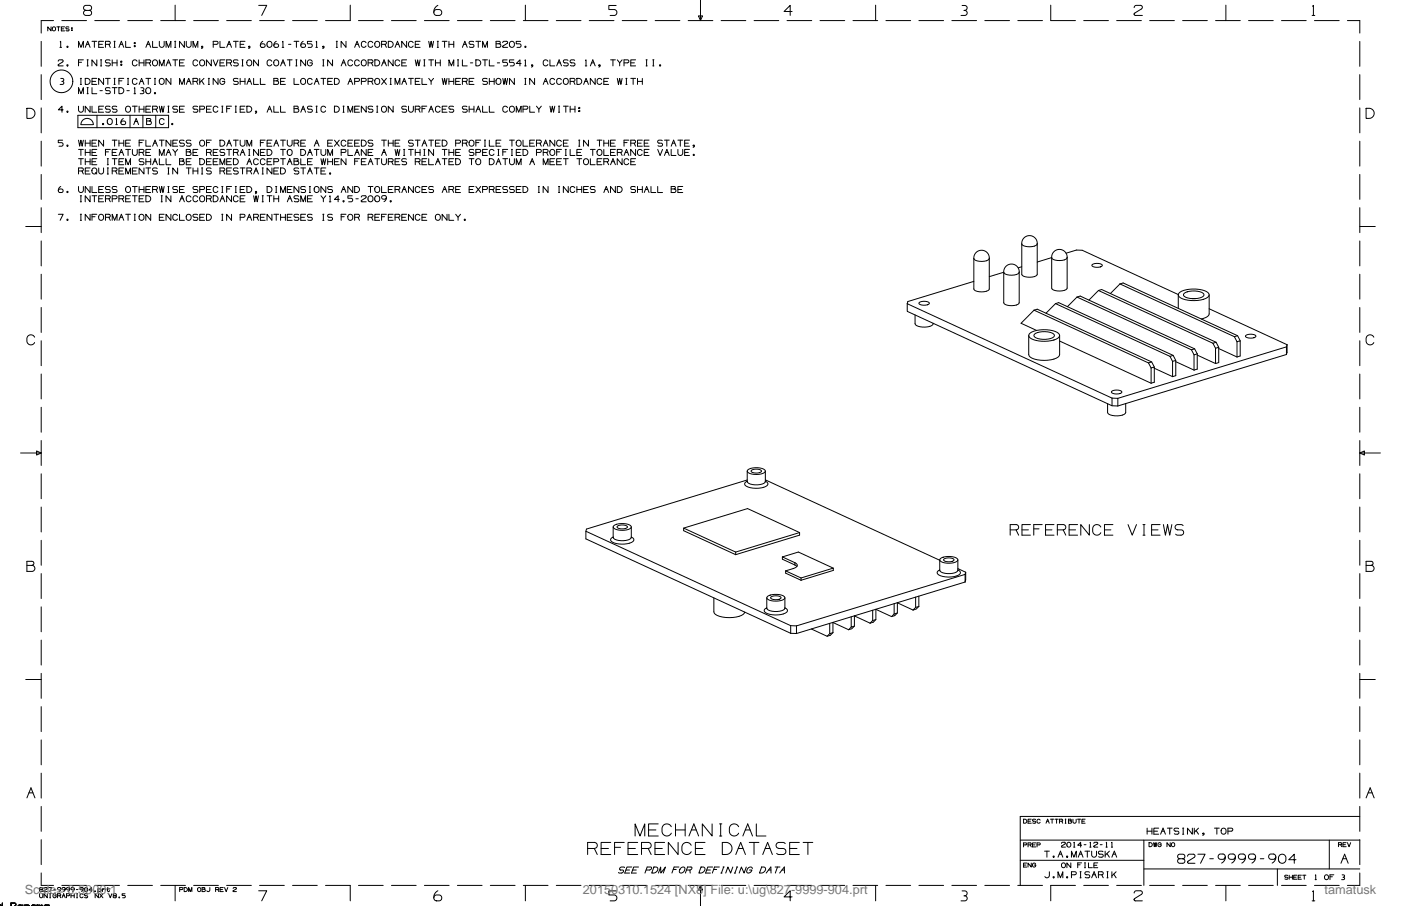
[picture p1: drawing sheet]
<svg xmlns="http://www.w3.org/2000/svg" width="432mm" height="279mm" viewBox="0 0 432 279" stroke-linecap="round" stroke-linejoin="round" font-family="sans-serif">
<defs><g id="words">
<g font-size="3.9" fill="#787878">
<text x="7.6" y="275.6">Scale= 0.5000:1</text>
<text x="179.6" y="275.6">20150310.1524 [NX8] File: u:\ug\827-9999-904.prt</text>
<text x="408.2" y="275.6">tamatusk</text>
</g>
</g></defs>
<g fill="none" stroke="#000" stroke-width=".31">
<path d="M12.7 12.8v7.7M15.7 8.3v1.2l-1-1.2v1.2M16.5 6.4h-3.8v3.8M17.5 8.3h1M17.9 18.9l.4-.4h.9l.3 .3-.2 .3-1.3 .9M18 8.3v1.2M18.5 14.6h.5M18.6 12.9l.1-.2v1.9M18.9 8.9h.8M19 6.4h7.7M19.9 8.3h-1v1.2h1M21.2 8.4l-.6-.1-.3 .3 .9 .4v.4h-.8"/>
<path d="M24.2 14.6v-1.9l.8 1.9 .7-1.9v1.9M24.2 19.2h.9M25.7 18.5h-1.5v1.8M26 1.9l.4-.2h1.1a.78 .78 0 0 1 .7 .7 .78 .78 0 0 1-.7 .8 .78 .78 0 0 1 .7 .8 .78 .78 0 0 1-.7 .8h-1a.78 .78 0 0 1-.7-.8 .78 .78 0 0 1 .7-.8l-.7-.4zM26.3 14.6l.7-1.9 .8 1.9M26.5 3.2h1M26.7 13.7h.7M26.8 18.5h.4M27 18.5v1.8M28.4 12.7h1.4M29.1 12.7v1.9M29.2 6.4h7.6"/>
<path d="M29.8 18.5v1.8l-1.5-1.8v1.8M30.4 13.7h1.2M31 18.5h.3M31.2 18.5v1.8M31.9 12.7h-1.5v1.9h1.5M32.5 14.6v-1.9h1a.47 .47 0 0 1 .5 .5 .47 .47 0 0 1-.5 .5l.5 .9M32.5 13.7h1M33.9 18.6l-1-.1a.47 .47 0 0 0-.4 .4 .47 .47 0 0 0 .4 .5h.6a.47 .47 0 0 1 .5 .5 .47 .47 0 0 1-.5 .4l-.9-.2M34.6 18.5v1.8M34.6 19.4h1.5M35.1 14.6h.4M35.1 12.7h.4"/>
<path d="M35.3 12.7v1.9M36.1 18.5v1.8M36.7 14.6l.7-1.9 .7 1.9M37 13.7h.8M38.7 12.7v1.9h1.5M39.4 6.4h7.6M42.2 18.9a.75 .75 0 0 0-.8-.4 .75 .75 0 0 0-.6 .7v.4a.75 .75 0 0 0 .6 .7 .75 .75 0 0 0 .8-.4M42.9 19.4h1.5M42.9 18.5v1.8M44.4 18.5v1.8M45 14.6l.7-1.9 .7 1.9M45 19.4h1"/>
<path d="M45.3 13.7h.8M47 12.7v1.9h1.5M47.2 18.7l.4-.2 .6 .1 .3 1a.75 .75 0 0 1-.7 .7 .75 .75 0 0 1-.8-.7zM49.1 12.7v1.2a.74 .74 0 0 0 .8 .7 .74 .74 0 0 0 .7-.7v-1.2M49.5 6.4h7.6M51.2 14.6v-1.9l.7 1.9 .8-1.9v1.9M51.6 19.4h.7M53.3 18.5h1.5M53.8 14.6h.4M53.8 12.7h.4M54 1.6v4.8M54 12.7v1.9"/>
<path d="M54 18.5v1.8M55.3 19.4h1.2M56.8 12.7v1.9l-1.5-1.9v1.9M56.8 18.5h-1.5v1.8h1.5M57.4 12.7v1.2a.74 .74 0 0 0 .8 .7 .74 .74 0 0 0 .7-.7v-1.2M59.5 14.6v-1.9l.7 1.9 .8-1.9v1.9M59.7 6.4h7.6M60.9 18.9a.75 .75 0 0 0-.8-.4 .75 .75 0 0 0-.6 .7v.4a.75 .75 0 0 0 .6 .7 .75 .75 0 0 0 .8-.4M61.8 18.6l.6-.1 .4 .2 .3 .9a.75 .75 0 0 1-.8 .7 .75 .75 0 0 1-.8-.7zM62.5 14.4v.3l-.4 .3M65.1 18.5v1.8l-1.5-1.8v1.8M65.7 13.7h1a.47 .47 0 0 0 .5-.5 .47 .47 0 0 0-.5-.5h-1v1.9"/>
<path d="M65.7 18.5l.7 1.8 .8-1.8M67.8 12.7v1.9h1.5M67.8 19.4h1.1M69.3 18.5h-1.5v1.8h1.5M69.8 6.4h7.7M69.9 14.6l.7-1.9 .8 1.9M69.9 19.4h1M70.2 13.7h.8M71.9 12.7h1.5M72.7 12.7v1.9M73.3 18.6l-.9-.1a.47 .47 0 0 0-.5 .4 .47 .47 0 0 0 .5 .5h.6a.47 .47 0 0 1 .4 .5 .47 .47 0 0 1-.4 .4l-1-.2M74 13.7h1.1"/>
<path d="M74.6 18.5h.3M74.8 18.5v1.8M75.5 12.7h-1.5v1.9h1.5M76.3 18.7l.4-.2 .6 .1 .3 1a.75 .75 0 0 1-.8 .7 .75 .75 0 0 1-.7-.7zM77 14.4v.3l-.4 .3M79.7 18.5v1.8l-1.5-1.8v1.8M79.7 1.7h2.5l-1.5 3.1M80 6.4h7.6M80.4 13.7l1-.1 .3 .7-.4 .3-.8-.1-.3-.4zM81 12.7l-.6 .6-.2 .8M83.7 18.9a.75 .75 0 0 0-.8-.4 .75 .75 0 0 0-.6 .7v.4a.75 .75 0 0 0 .6 .7 .75 .75 0 0 0 .8-.4M84.5 13.7l1.1-.1 .2 .7-.4 .3-.7-.1-.3-.3z"/>
<path d="M84.7 18.6h.9l.3 1a.75 .75 0 0 1-.8 .7 .75 .75 0 0 1-.7-.7zM85.1 12.7l-.5 .6-.2 .8M86.9 19.4h.7M87 14.6h.5M87 12.9l.2-.2v1.9M88.5 18.5h1.5M88.9 13.7h.8M89.3 18.5v1.8M90.2 6.4h7.6M90.6 12.7h1.5M91.2 18.5h.3M91.4 12.7v1.9"/>
<path d="M91.4 18.5v1.8M92.8 13.7l1.1-.1 .2 .7-.4 .3-.7-.1-.3-.4zM93.5 12.7l-.6 .6-.2 .8M94.2 18.5v1.8l-1.5-1.8v1.8M96.1 12.8h-1.3v.7h.9a.55 .55 0 0 1 .5 .6 .55 .55 0 0 1-.4 .5h-.8M96.2 19a.75 .75 0 0 0-.8-.5 .75 .75 0 0 0-.6 .7v.4a.76 .76 0 0 0 .8 .7 .76 .76 0 0 0 .7-.9h-.8M97.3 14.6h.5M97.4 12.9l.2-.2v1.9M99.5 18.5h.3M99.7 18.5v1.8M99.8 14.4v.3l-.3 .3M102.5 18.5v1.8l-1.5-1.8v1.8"/>
<path d="M103.6 14.6h.4M103.6 12.7h.4M103.8 12.7v1.9M105.5 19.4h.8M106.6 12.7v1.9l-1.5-1.9v1.9M107.9 1.6v4.8h-7.6M108.7 18.9a.75 .75 0 0 0-.9-.4 .75 .75 0 0 0-.6 .7v.4a.75 .75 0 0 0 .6 .7 .75 .75 0 0 0 .9-.4M109.3 14.6l.8-1.9 .7 1.9M109.7 13.7h.7M110.5 6.4h7.6M110.7 18.9a.75 .75 0 0 0-.8-.4 .75 .75 0 0 0-.6 .7v.4a.75 .75 0 0 0 .6 .7 .75 .75 0 0 0 .8-.4M111.7 18.6l.5-.1 .5 .2 .2 .9a.75 .75 0 0 1-.8 .7 .75 .75 0 0 1-.7-.7z"/>
<path d="M112.8 13.2a.75 .75 0 0 0-.8-.4 .75 .75 0 0 0-.6 .7v.4a.75 .75 0 0 0 .6 .7 .75 .75 0 0 0 .8-.4M113.5 19.4h1M114.9 13.2a.75 .75 0 0 0-.9-.4 .75 .75 0 0 0-.5 .7v.4a.75 .75 0 0 0 .5 .7 .75 .75 0 0 0 .9-.4M115.5 18.5h.6a.93 .93 0 0 1 .9 .9 .93 .93 0 0 1-.9 .9h-.6zM115.8 12.9h.9l.3 1a.75 .75 0 0 1-.7 .7 .75 .75 0 0 1-.8-.7zM117.6 14.6v-1.9h1a.47 .47 0 0 1 .5 .5 .47 .47 0 0 1-.5 .5l.5 .9M117.6 13.7h1M118 19.4h.7M119.7 12.7h.5a.93 .93 0 0 1 1 1 .93 .93 0 0 1-1 .9h-.5zM120.6 6.4h7.7M121.2 18.5v1.8l-1.5-1.8v1.8M121.8 14.6l.7-1.9 .7 1.9"/>
<path d="M122.1 13.7h.8M123.2 18.9a.75 .75 0 0 0-.9-.4 .75 .75 0 0 0-.5 .7v.4a.75 .75 0 0 0 .5 .7 .75 .75 0 0 0 .9-.4M123.8 19.4h1.2M125.3 12.7v1.9l-1.5-1.9v1.9M125.3 18.5h-1.5v1.8h1.5M127.3 13.2a.75 .75 0 0 0-.8-.4 .75 .75 0 0 0-.6 .7v.4a.75 .75 0 0 0 .6 .7 .75 .75 0 0 0 .8-.4M128 18.5l.3 1.8 .4-1.8 .4 1.8 .4-1.8M128 13.7h1.1M129.5 12.7h-1.5v1.9h1.5M130.6 18.5h.4M130.8 18.5v1.8M130.8 6.4h7.6"/>
<path d="M132.1 12.7l.4 1.9 .4-1.9 .3 1.9 .4-1.9M132.1 18.5h1.5M132.9 18.5v1.8M134 3.1l1.4-.2a.92 .92 0 0 1 .8 .9 .92 .92 0 0 1-.8 1h-.9a.92 .92 0 0 1-.8-.7 .92 .92 0 0 1 .3-1zM134.2 19.4h1.5M134.2 18.5v1.8M134.8 14.6h.3M134.8 12.7h.3M134.9 12.7v1.9M135 1.7a2.26 2.26 0 0 0-1.3 2.2M135.7 18.5v1.8M136.3 12.7h1.5"/>
<path d="M137 12.7v1.9M138.4 13.7h1.5M138.4 12.7v1.9M139.9 12.7v1.9M141 6.4h7.6M141 18.5h.4M141.2 18.5v1.8M142.5 18.5v1.8h1.5M142.5 14.6l.8-1.9 .7 1.9M142.9 13.7h.7M145 19.4h.7M146 12.9l-1-.2a.47 .47 0 0 0-.4 .5 .47 .47 0 0 0 .4 .5h.6a.47 .47 0 0 1 .5 .4 .47 .47 0 0 1-.5 .5l-.9-.2"/>
<path d="M146.7 18.5h.5a.93 .93 0 0 1 1 .9 .93 .93 0 0 1-1 .9h-.5zM146.7 12.7h1.5M147.4 12.7v1.9M148.7 14.6v-1.9l.8 1.9 .7-1.9v1.9M148.7 18.5h1.5M149.5 18.5v1.8M150.8 18.5v1.8h1.5M151.1 6.4h7.6M152.9 13.5h1a.38 .38 0 0 0 .3-.4 .38 .38 0 0 0-.4-.4h-.9v1.9h.9a.56 .56 0 0 0 .6-.5 .56 .56 0 0 0-.6-.6M153.3 19.4h.7M154.9 13.2l.4-.5 .9 .1 .3 .2-.2 .4-1.3 .9M154.9 14.3l.2 .3h1.4"/>
<path d="M155 14.3h-.1M156.3 18.5h-1.3v.7h.9a.55 .55 0 0 1 .5 .6 .55 .55 0 0 1-.4 .5h-.8M158.4 18.5h-1.4v.7h1a.55 .55 0 0 1 .5 .6 .55 .55 0 0 1-.5 .5h-.7M160.5 12.8h-1.4v.7h1a.55 .55 0 0 1 .5 .6 .55 .55 0 0 1-.5 .5h-.8M160.6 19.6h-1.5l1.2-1.1v1.8M161.3 6.4h7.6M161.8 18.6l.1-.1v1.8M161.9 1.6v4.8M168.9 18.9a.75 .75 0 0 0-.9-.4 .75 .75 0 0 0-.6 .7v.4a.75 .75 0 0 0 .6 .7 .75 .75 0 0 0 .9-.4M169.5 18.5v1.8h1.5M171.4 6.4h7.7M172 19.4h.7"/>
<path d="M175 18.6l-.9-.1a.47 .47 0 0 0-.5 .4 .47 .47 0 0 0 .5 .5h.6a.47 .47 0 0 1 .4 .5 .47 .47 0 0 1-.4 .4l-1-.2M177.1 18.6l-.9-.1a.47 .47 0 0 0-.5 .4 .47 .47 0 0 0 .5 .5h.5a.47 .47 0 0 1 .5 .5 .47 .47 0 0 1-.5 .4l-.9-.2M180.5 18.6l.1-.1v1.8M181.6 6.4h7.6M182.3 19.4h.8M188.2 18.5h1.5M188.9 18.5v1.8M189.9 1.7h-2.3v1.2h1.7a.91 .91 0 0 1 .8 .9 .91 .91 0 0 1-.8 1h-1.3M190.3 18.5l.7 .9v.9M191.7 18.5l-.7 .9M191.8 6.4h7.6M192.3 19.4h1.1a.47 .47 0 0 0 .4-.5 .47 .47 0 0 0-.4-.4h-1.1v1.8"/>
<path d="M194.4 19.4h1.1M195.9 18.5h-1.5v1.8h1.5M199.1 18.5h.4M199.3 18.5v1.8M201.2 18.5h.3M201.4 18.5v1.8M201.9 6.4h7.6M212.1 6.4h7.6M215.3 4.9h1.2l-.6 1.4zM215.9 0v6.4M222.2 6.4h7.7M232.4 6.4h7.6"/>
<path d="M242.6 6.4h7.6M244.1 3.5h-2.4l1.8-1.8v3.1M252.7 6.4h7.6M262.9 6.4h7.6M269.9 1.6v4.8M273 6.4h7.7M283.2 6.4h7.6M293.4 6.4h7.6M296.5 1.7h.9a.76 .76 0 0 1 .7 .8 .76 .76 0 0 1-.8 .7M297.1 3.2a.8 .8 0 0 1 1 .6 .8 .8 0 0 1-.7 1h-1.2M303.5 6.4h7.6M313.7 6.4h7.6"/>
<path d="M323.8 1.6v4.8h7.7M334 6.4h7.6M344.2 6.4h7.6M349.5 2.3l.4-.6h1.6a.6 .6 0 0 1 .6 .4 .6 .6 0 0 1-.3 .6l-2.1 1.3-.2 .4 .3 .4h2.3M354.3 6.4h7.6M364.5 6.4h7.6M374.6 6.4h7.7M377.8 1.6v4.8M384.8 6.4h7.6M395 6.4h7.6M404.4 4.8h.8M404.5 1.9l.3-.2v3.1"/>
<path d="M405.1 6.4h7.6M415.3 6.4h3.8v3.8M419.1 12.8v7.7M8.3 33.4h.9a1.55 1.55 0 0 1 1.6 1.6 1.55 1.55 0 0 1-1.6 1.5h-.9zM12.7 23v7.7M12.7 33.3v7.7M17.9 20.1l.2 .2h1.4M18 20l-.1 .1M18.7 24.2h.6a.46 .46 0 0 1 .4 .5 .46 .46 0 0 1-.5 .4M19.1 25.1a.48 .48 0 0 1 .6 .4 .48 .48 0 0 1-.4 .5h-.8M19.5 33.9h-1.5l1.1-1.2v1.9M24 35.6h28v3.8h-28z"/>
<path d="M24.2 28.9v-1.9l.8 1.9 .7-1.9v1.9M24.2 32.7v1.2a.74 .74 0 0 0 .7 .7 .74 .74 0 0 0 .8-.7v-1.2M24.8 26h.3M24.8 24.2h.3M24.9 24.2v1.8M25.5 37.1l1-.5h1l.9 .7 .4 1.1h-3.9zM26.3 24.2h.5a.93 .93 0 0 1 1 .9 .93 .93 0 0 1-1 .9h-.5zM26.8 20.3h.4M26.8 28.9h.4M26.8 27h.4M27 27v1.9M27.8 32.7v1.9l-1.5-1.9v1.9"/>
<path d="M28.4 27v1.9h1.4M28.4 32.7v1.9h1.4M28.4 25.1h1.1M29.8 24.2h-1.4v1.8h1.4M29.9 35.6v3.8M30.4 33.7h1.2M30.8 28h.7M31 20.3h.3M31.9 24.2v1.8l-1.5-1.8v1.8M31.9 32.7h-1.5v1.9h1.5M32.5 24.2h1.5M33.2 24.2v1.8"/>
<path d="M33.9 27.2l-1-.2a.47 .47 0 0 0-.4 .5 .47 .47 0 0 0 .4 .5h.6a.47 .47 0 0 1 .5 .4 .47 .47 0 0 1-.5 .5l-.9-.2M33.9 32.9l-1-.2a.47 .47 0 0 0-.4 .5 .47 .47 0 0 0 .4 .5h.6a.47 .47 0 0 1 .5 .4 .47 .47 0 0 1-.5 .5l-.9-.2M34.6 27h1.5M35 33.7h.1M35 33.7h.6a.47 .47 0 0 1 .5 .4 .47 .47 0 0 1-.5 .5l-.9-.2M35.1 26h.4M35.1 24.2h.4M35.3 24.2v1.8M35.3 27v1.9M35.7 38.4h.5M35.8 36.7l.1-.1v1.8M36 32.9l-1-.2a.46 .46 0 0 0-.4 .5 .46 .46 0 0 0 .4 .5"/>
<path d="M36.7 27h.5a.93 .93 0 0 1 .9 1 .93 .93 0 0 1-.9 .9h-.5zM36.7 24.9h.9M37.4 37.5l1-.1 .3 .7-.3 .3h-.9l-.2-.4zM38 36.6l-.6 .5-.1 .8M38.1 24.2h-1.4v1.8M39 32.9h.9l.3 1a.75 .75 0 0 1-.7 .7 .75 .75 0 0 1-.8-.7zM39.1 28h.7M39.3 26h.3M39.3 24.2h.3M39.5 24.2v1.8M40.1 35.6v3.8M40.8 32.7h1.5"/>
<path d="M41.2 38.4l.8-1.8 .7 1.8M41.3 28.9h.5M41.4 27.2l.1-.2v1.9M41.5 32.7v1.9M41.6 37.5h.7M42.2 24.6a.75 .75 0 0 0-.8-.4 .75 .75 0 0 0-.6 .7v.4a.75 .75 0 0 0 .6 .7 .75 .75 0 0 0 .8-.4M42.9 32.7v1.9M42.9 26l.7-1.8 .8 1.8M42.9 33.7h1.5M43.3 25.1h.7M43.4 27h.6a.46 .46 0 0 1 .4 .5 .46 .46 0 0 1-.5 .5M43.8 28a.48 .48 0 0 1 .6 .3 .48 .48 0 0 1-.4 .6h-.8"/>
<path d="M44 35.6v3.8M44.4 32.7v1.9M45 20.3v-1.8h1a.47 .47 0 0 1 .4 .4 .47 .47 0 0 1-.4 .5l.4 .9M45 24.2h1.4M45 33.7h1.1M45.2 37.3h1a.38 .38 0 0 0 .3-.4 .38 .38 0 0 0-.4-.3h-.9v1.8h.9a.56 .56 0 0 0 .6-.5 .56 .56 0 0 0-.6-.6M45.7 24.2v1.8M46.4 32.7h-1.4v1.9h1.4M47 34.6v-1.9h1.1a.47 .47 0 0 1 .4 .5 .47 .47 0 0 1-.4 .5l.4 .9M47 33.7h1.1M47.6 26h.3M47.6 24.2h.3"/>
<path d="M47.8 24.2v1.8M48 35.6v3.8M49.1 20.3v-1.8l.8 1.8 .7-1.8v1.8M49.1 32.7l.4 1.9 .3-1.9 .4 1.9 .4-1.9M49.4 24.3h.9l.3 1a.75 .75 0 0 1-.8 .7 .75 .75 0 0 1-.7-.7zM50.6 37a.75 .75 0 0 0-.9-.4 .75 .75 0 0 0-.6 .7v.4a.75 .75 0 0 0 .6 .7 .75 .75 0 0 0 .9-.4M51.2 20.3l.7-1.8 .8 1.8M51.7 34.6h.4M51.7 32.7h.4M51.9 32.7v1.9M52.7 24.2v1.8l-1.5-1.8v1.8M54.7 32.9l-1-.2a.47 .47 0 0 0-.5 .5 .47 .47 0 0 0 .5 .5h.6a.47 .47 0 0 1 .5 .4 .47 .47 0 0 1-.5 .5l-1-.2"/>
<path d="M55.3 26v-1.8l.8 1.8 .7-1.8v1.8M55.3 33.7h1.2M56.8 32.7h-1.5v1.9h1.5M57.4 26l.8-1.8 .7 1.8M57.8 25.1h.7M59.5 26v-1.8h1a.47 .47 0 0 1 .5 .4 .47 .47 0 0 1-.5 .5l.5 .9M59.5 25.1h1M60.9 32.9l-1-.2a.47 .47 0 0 0-.4 .5 .47 .47 0 0 0 .4 .5h.6a.47 .47 0 0 1 .5 .4 .47 .47 0 0 1-.5 .5l-.9-.2M61.6 33.7h1a.47 .47 0 0 0 .5-.5 .47 .47 0 0 0-.5-.5h-1v1.9M61.6 24.2v1.8M62.1 24.9l.8 1.1M62.9 24.2l-1.3 1.3"/>
<path d="M63.6 33.7h1.2M64.2 26h.4M64.2 24.2h.4M64.4 24.2v1.8M65.1 32.7h-1.5v1.9h1.5M67.1 33.2a.75 .75 0 0 0-.8-.4 .75 .75 0 0 0-.6 .7v.4a.75 .75 0 0 0 .6 .7 .75 .75 0 0 0 .8-.4M67.2 24.2v1.8l-1.5-1.8v1.8M68.3 34.6h.4M68.3 32.7h.4M68.5 32.7v1.9M69.2 24.7a.75 .75 0 0 0-.8-.5 .75 .75 0 0 0-.6 .7v.4a.76 .76 0 0 0 .8 .7 .76 .76 0 0 0 .7-.9h-.8M69.9 20.3v-1.8h1a.47 .47 0 0 1 .5 .4 .47 .47 0 0 1-.5 .5l.5 .9"/>
<path d="M69.9 33.5h.9M71.4 32.7h-1.5v1.9M72.3 25.1h.1M72.4 25.1h.6a.47 .47 0 0 1 .4 .5 .47 .47 0 0 1-.4 .4l-1-.1M72.5 34.6h.4M72.5 32.7h.4M72.7 32.7v1.9M73.3 24.3l-.9-.1a.46 .46 0 0 0-.5 .4 .46 .46 0 0 0 .4 .5M74 25.1h1.5M74 24.2v1.8M74 33.7h1.1M74.6 20.3h.3"/>
<path d="M75.5 32.7h-1.5v1.9h1.5M75.5 24.2v1.8M76.1 32.7h.6a.93 .93 0 0 1 .9 1 .93 .93 0 0 1-.9 .9h-.6zM76.1 26l.7-1.8 .8 1.8M76.5 25.1h.7M78.2 24.2v1.8h1.5M79.1 34.4v.3l-.4 .3M80.2 24.2v1.8h1.5M82.3 34.6l.8-1.9 .7 1.9M82.7 33.7h.7M84.4 24.9h1a.38 .38 0 0 0 .3-.4 .38 .38 0 0 0-.4-.3h-.9v1.8h.9a.55 .55 0 0 0 .6-.5 .55 .55 0 0 0-.6-.6M84.4 32.7v1.9h1.5"/>
<path d="M86.5 32.7v1.9h1.5M86.5 20.3l.7-1.8 .8 1.8M86.5 25.1h1.1M88 24.2h-1.5v1.8h1.5M90.6 24.2v1.8h1.5M90.6 33.5h1a.38 .38 0 0 0 .3-.4 .38 .38 0 0 0-.4-.4h-.9v1.9h1a.56 .56 0 0 0 .5-.5 .56 .56 0 0 0-.5-.6M91.2 20.3h.3M92.7 34.6l.8-1.9 .7 1.9M93 24.3h.9l.3 1a.75 .75 0 0 1-.8 .7 .75 .75 0 0 1-.7-.7zM93.1 33.7h.7M96.2 32.9l-1-.2a.47 .47 0 0 0-.4 .5 .47 .47 0 0 0 .4 .5h.6a.47 .47 0 0 1 .5 .4 .47 .47 0 0 1-.5 .5l-.9-.2M96.2 24.6a.75 .75 0 0 0-.8-.4 .75 .75 0 0 0-.6 .7v.4a.75 .75 0 0 0 .6 .7 .75 .75 0 0 0 .8-.4"/>
<path d="M96.9 26l.7-1.8 .7 1.8M97.2 25.1h.8M97.4 34.6h.4M97.4 32.7h.4M97.6 32.7v1.9M98.9 24.2h1.5M99.5 20.3h.3M99.7 24.2v1.8M100.4 33.2a.75 .75 0 0 0-.9-.4 .75 .75 0 0 0-.6 .7v.4a.75 .75 0 0 0 .6 .7 .75 .75 0 0 0 .9-.4M101 25.1h1.1M102.5 24.2h-1.5v1.8h1.5M103.1 24.2h.5a.93 .93 0 0 1 1 .9 .93 .93 0 0 1-1 .9h-.5z"/>
<path d="M103.1 32.7h.5a.93 .93 0 0 1 1 1 .93 .93 0 0 1-1 .9h-.5zM105.2 20.3l.7-1.8 .7 1.8M105.7 34.6h.4M105.7 32.7h.4M105.9 32.7v1.9M107.2 34.6v-1.9l.8 1.9 .7-1.9v1.9M107.2 26l.8-1.8 .7 1.8M107.6 25.1h.7M109.3 25.1h1a.47 .47 0 0 0 .5-.5 .47 .47 0 0 0-.5-.4h-1v1.8M109.3 33.7h1.1M110.8 32.7h-1.5v1.9h1.5M111.4 25.1h1a.47 .47 0 0 0 .5-.5 .47 .47 0 0 0-.5-.4h-1v1.8"/>
<path d="M112.9 32.7v1.9l-1.5-1.9v1.9M113.5 20.3v-1.8h1a.47 .47 0 0 1 .4 .4 .47 .47 0 0 1-.4 .5l.4 .9M113.5 26v-1.8h1a.47 .47 0 0 1 .4 .4 .47 .47 0 0 1-.4 .5l.4 .9M113.5 25.1h1M114.8 32.9l-.9-.2a.47 .47 0 0 0-.5 .5 .47 .47 0 0 0 .5 .5h.6a.47 .47 0 0 1 .4 .4 .47 .47 0 0 1-.4 .5l-1-.2M115.8 24.3h.9l.3 1a.75 .75 0 0 1-.7 .7 .75 .75 0 0 1-.8-.7zM116.1 34.6h.3M116.1 32.7h.3M116.3 32.7v1.9M117.6 20.3l.8-1.8 .7 1.8M117.6 24.2l1.5 1.8M117.9 32.9h.9l.3 1a.75 .75 0 0 1-.8 .7 .75 .75 0 0 1-.7-.7z"/>
<path d="M119.1 24.2l-1.5 1.8M120.2 26h.4M120.2 24.2h.4M120.4 24.2v1.8M121.2 32.7v1.9l-1.5-1.9v1.9M121.8 26v-1.8l.7 1.8 .7-1.8v1.8M123.8 26l.8-1.8 .7 1.8M124.2 25.1h.7M125.2 32.9l-.9-.2a.47 .47 0 0 0-.5 .5 .47 .47 0 0 0 .5 .5h.5a.47 .47 0 0 1 .5 .4 .47 .47 0 0 1-.5 .5l-.9-.2M125.9 32.7v1.2a.74 .74 0 0 0 .8 .7 .74 .74 0 0 0 .7-.7v-1.2M125.9 24.2h1.5M126.6 24.2v1.8"/>
<path d="M128 34.6v-1.9h1a.47 .47 0 0 1 .5 .5 .47 .47 0 0 1-.5 .5l.5 .9M128 25.1h1.1M128 33.7h1M129.5 24.2h-1.5v1.8h1.5M130.1 24.2v1.8h1.5M130.1 33.5h.9M130.6 20.3h.4M131.6 32.7h-1.5v1.9M132.1 24.2l.8 .9v.9M132.1 34.6l.8-1.9 .7 1.9M132.5 33.7h.7M133.6 24.2l-.7 .9"/>
<path d="M135.6 33.2a.75 .75 0 0 0-.8-.4 .75 .75 0 0 0-.6 .7v.4a.75 .75 0 0 0 .6 .7 .75 .75 0 0 0 .8-.4M136.3 24.2l.3 1.8 .4-1.8 .4 1.8 .4-1.8M136.3 33.7h1.1M137.8 32.7h-1.5v1.9h1.5M138.4 20.3v-1.8l.7 1.8 .8-1.8v1.8M138.4 24.2v1.8M138.4 25.1h1.5M138.7 33.7h.1M138.8 33.7h.6a.47 .47 0 0 1 .5 .4 .47 .47 0 0 1-.5 .5l-1-.2M139.8 32.9l-1-.2a.46 .46 0 0 0-.5 .5 .46 .46 0 0 0 .4 .5M139.9 24.2v1.8M140.4 25.1h1.2"/>
<path d="M141 20.3h.4M141.9 24.2h-1.5v1.8h1.5M142.5 26v-1.8h1a.47 .47 0 0 1 .5 .4 .47 .47 0 0 1-.5 .5l.5 .9M142.5 25.1h1M143.9 32.9l-.9-.2a.47 .47 0 0 0-.5 .5 .47 .47 0 0 0 .5 .5h.5a.47 .47 0 0 1 .5 .4 .47 .47 0 0 1-.5 .5l-.9-.2M144.6 25.1h1.1M144.6 33.7h1.5M144.6 32.7v1.9M146.1 24.2h-1.5v1.8h1.5M146.1 32.7v1.9M146.7 34.6l.7-1.9 .8 1.9M147 33.7h.8"/>
<path d="M148.7 32.7v1.9h1.5M150.1 24.3l-.9-.1a.47 .47 0 0 0-.5 .4 .47 .47 0 0 0 .5 .5h.6a.47 .47 0 0 1 .4 .5 .47 .47 0 0 1-.4 .4l-1-.1M150.8 32.7v1.9h1.5M150.8 25.1h1.5M150.8 24.2v1.8M152.3 24.2v1.8M153.2 24.3h.9l.3 1a.75 .75 0 0 1-.8 .7 .75 .75 0 0 1-.7-.7zM155 24.2l.3 1.8 .4-1.8 .4 1.8 .4-1.8M156.4 33.2a.75 .75 0 0 0-.8-.4 .75 .75 0 0 0-.6 .7v.4a.75 .75 0 0 0 .6 .7 .75 .75 0 0 0 .8-.4M157.2 33l.5-.3 .5 .2 .3 1a.75 .75 0 0 1-.7 .7 .75 .75 0 0 1-.8-.7zM158.5 24.2v1.8l-1.5-1.8v1.8M159.1 34.6v-1.9l.8 1.9 .7-1.9v1.9"/>
<path d="M161.2 33.7h1a.47 .47 0 0 0 .5-.5 .47 .47 0 0 0-.5-.5h-1v1.9M161.7 20.3h.5M161.8 26h.3M161.8 24.2h.3M161.9 24.2v1.8M163.3 32.7v1.9h1.5M164.2 20.1v.4l-.4 .2M164.8 24.2v1.8l-1.5-1.8v1.8M165.3 32.7l.8 1v.9M166.8 32.7l-.7 1M167.4 26l.8-1.8 .7 1.8M167.8 25.1h.7"/>
<path d="M169.5 32.7l.4 1.9 .3-1.9 .4 1.9 .4-1.9M170.9 24.6a.75 .75 0 0 0-.8-.4 .75 .75 0 0 0-.6 .7v.4a.75 .75 0 0 0 .6 .7 .75 .75 0 0 0 .8-.4M171.6 20.3l.7-1.8 .8 1.8M172.1 34.6h.4M172.1 32.7h.4M172.3 32.7v1.9M173 24.6a.75 .75 0 0 0-.8-.4 .75 .75 0 0 0-.6 .7v.4a.75 .75 0 0 0 .6 .7 .75 .75 0 0 0 .8-.4M173.7 32.7h1.4M173.9 24.3h.9l.3 1a.75 .75 0 0 1-.7 .7 .75 .75 0 0 1-.8-.7zM174.4 32.7v1.9M175.7 26v-1.8h1.1a.47 .47 0 0 1 .4 .4 .47 .47 0 0 1-.4 .5l.4 .9M175.7 25.1h1.1"/>
<path d="M175.7 32.7v1.9M175.7 33.7h1.5M177.2 32.7v1.9M177.8 24.2h.6a.93 .93 0 0 1 .9 .9 .93 .93 0 0 1-.9 .9h-.6zM179.9 26l.7-1.8 .8 1.8M180.3 25.1h.7M180.4 20.3h.5M182 20.3l.7-1.8 .7 1.8M183.4 24.2v1.8l-1.5-1.8v1.8M184.9 20.1v.4l-.3 .2M185.5 24.6a.75 .75 0 0 0-.9-.4 .75 .75 0 0 0-.6 .7v.4a.75 .75 0 0 0 .6 .7 .75 .75 0 0 0 .9-.4M186.1 25.1h1.1"/>
<path d="M187.6 24.2h-1.5v1.8h1.5M190.3 24.2l.3 1.8 .4-1.8 .4 1.8 .3-1.8M192.9 26h.3M192.9 24.2h.3M193.1 24.2v1.8M194.4 24.2h1.5M195.1 24.2v1.8M196.5 25.1h1.5M196.5 24.2v1.8M198 24.2v1.8M199.1 20.3h.4M201.2 20.3h.3"/>
<path d="M419.1 23v7.7M419.1 33.3v7.7M421 33.4h1a1.55 1.55 0 0 1 1.5 1.6 1.55 1.55 0 0 1-1.5 1.5h-1zM12.7 43.5v7.7M12.7 53.8v7.7M18.1 58.5l1.1-.2 .2 .8-.3 .3-.8-.1-.3-.3zM18.7 57.5l-.5 .5-.2 .8M19.3 43.2h-1.3v.8h.9a.55 .55 0 0 1 .5 .5 .55 .55 0 0 1-.4 .6h-.8M24.2 43.2l.4 1.9 .3-1.9 .4 1.9 .4-1.9M24.2 53.7v-1.9h1a.47 .47 0 0 1 .5 .5 .47 .47 0 0 1-.5 .4l.5 1M24.2 57.5v1.1a.74 .74 0 0 0 .7 .8 .74 .74 0 0 0 .8-.8v-1.1M24.2 46.1h1.5"/>
<path d="M24.2 48.9h1.5M24.2 52.7h1M24.9 46.1v1.8M24.9 48.9v1.9M26.3 43.2v1.9M26.3 46.1v1.8M26.3 48.9v1.9M26.3 44.2h1.5M26.3 47h1.5M26.3 49.9h1.5M26.3 52.7h1.1M27.8 51.8h-1.5v1.9h1.5"/>
<path d="M27.8 57.5v1.9l-1.5-1.9v1.9M27.8 43.2v1.9M27.8 46.1v1.8M27.8 48.9v1.9M28.4 57.5v1.9h1.4M28.4 44.2h1.1M28.4 47h1.1M28.4 49.9h1.1M28.6 51.9l.6-.1 .4 .2 .2 .9a.75 .75 0 0 1-.7 .8 .75 .75 0 0 1-.8-.8zM29.4 53.2l.4 .5M29.8 43.2h-1.4v1.9h1.4M29.8 46.1h-1.4v1.8h1.4"/>
<path d="M29.8 48.9h-1.4v1.9h1.4M30.4 51.8v1.1a.74 .74 0 0 0 .8 .8 .74 .74 0 0 0 .7-.8v-1.1M30.4 58.4h1.2M31.9 43.2v1.9l-1.5-1.9v1.9M31.9 57.5h-1.5v1.9h1.5M32.5 46.8h.9M33.1 48.9h.3M33.1 50.8h.3M33.1 51.8h.3M33.1 53.7h.3M33.2 48.9v1.9M33.2 51.8v1.9"/>
<path d="M33.9 57.7l-1-.2a.47 .47 0 0 0-.4 .5 .47 .47 0 0 0 .4 .4h.6a.47 .47 0 0 1 .5 .5 .47 .47 0 0 1-.5 .5l-.9-.2M34 46.1h-1.5v1.8M34.6 53.7v-1.9h1a.47 .47 0 0 1 .5 .5 .47 .47 0 0 1-.5 .4l.5 1M34.6 43.2h1.5M34.6 47h1.1M34.6 48.9h1.5M34.6 52.7h1M35 58.4h.1M35 58.4h.6a.47 .47 0 0 1 .5 .5 .47 .47 0 0 1-.5 .5l-.9-.2M35.3 43.2v1.9M35.3 48.9v1.9M36 57.7l-1-.2a.46 .46 0 0 0-.4 .4 .46 .46 0 0 0 .4 .5"/>
<path d="M36.1 46.1h-1.5v1.8h1.5M36.7 43.2v1.9M36.7 44.2h1.4M36.7 47.9l.7-1.8 .7 1.8M36.7 49.9h1.1M36.7 52.7h1.1M37 47h.8M38.1 48.9h-1.4v1.9h1.4M38.1 51.8h-1.4v1.9h1.4M38.1 43.2v1.9M38.7 50.8v-1.9l.8 1.9 .7-1.9v1.9M38.7 53.7v-1.9l.8 1.9 .7-1.9v1.9"/>
<path d="M38.7 44.2h1.2M38.7 46.1h1.5M39 57.6h.9l.3 1a.75 .75 0 0 1-.7 .8 .75 .75 0 0 1-.8-.8zM39.5 46.1v1.8M40.2 43.2h-1.5v1.9h1.5M40.8 46.1v1.1a.74 .74 0 0 0 .8 .7 .74 .74 0 0 0 .7-.7v-1.1M40.8 52.7h1.1M40.8 57.5h1.5M41.5 57.5v1.9M42.3 51.8h-1.5v1.9h1.5M42.9 47.9v-1.8h1a.47 .47 0 0 1 .5 .4 .47 .47 0 0 1-.5 .5l.5 .9M42.9 57.5v1.9"/>
<path d="M42.9 44h.9M42.9 47h1M42.9 58.4h1.5M44.3 49.1l-1-.2a.47 .47 0 0 0-.4 .5 .47 .47 0 0 0 .4 .5h.6a.47 .47 0 0 1 .5 .4 .47 .47 0 0 1-.5 .5l-.9-.2M44.4 51.8v1.9l-1.5-1.9v1.9M44.4 43.2h-1.5v1.9M44.4 57.5v1.9M45 43.2v1.9h1.4M45 48.9v1.9M45 47h1.1M45 49.9h1.4M45 51.8h1.4"/>
<path d="M45 58.4h1.1M45.7 51.8v1.9M46.4 46.1h-1.4v1.8h1.4M46.4 57.5h-1.4v1.9h1.4M46.4 48.9v1.9M47 59.4v-1.9h1.1a.47 .47 0 0 1 .4 .5 .47 .47 0 0 1-.4 .4l.4 1M47 45.1l.8-1.9 .7 1.9M47 50.8l.8-1.9 .7 1.9M47 58.4h1.1M47.4 44.2h.7M47.4 49.9h.7M48.4 52l-.9-.2a.47 .47 0 0 0-.5 .5 .47 .47 0 0 0 .5 .4h.5a.47 .47 0 0 1 .5 .5 .47 .47 0 0 1-.5 .5l-.9-.2"/>
<path d="M49.1 47.9v-1.8l.8 1.8 .7-1.8v1.8M49.1 48.9v1.9h1.5M49.1 57.5l.4 1.9 .3-1.9 .4 1.9 .4-1.9M49.1 43.2h1.5M49.8 43.2v1.9M51.2 48.9v1.9h1.5M51.2 47.9l.7-1.8 .8 1.8M51.6 47h.7M51.7 51.8h.4M51.7 53.7h.4M51.7 59.4h.4M51.7 57.5h.4"/>
<path d="M51.9 51.8v1.9M51.9 57.5v1.9M52.7 43.2v1.9l-1.5-1.9v1.9M53.3 46.1l.7 .9v.9M53.3 44.2h1.1M54.7 57.7l-1-.2a.47 .47 0 0 0-.5 .5 .47 .47 0 0 0 .5 .4h.6a.47 .47 0 0 1 .5 .5 .47 .47 0 0 1-.5 .5l-1-.2M54.8 43.2h-1.5v1.9h1.5M54.8 51.8v1.9l-1.6-1.9v1.9M54.8 46.1l-.8 .9M55.3 49.7h1a.38 .38 0 0 0 .3-.4 .38 .38 0 0 0-.3-.4h-1v1.9h1a.55 .55 0 0 0 .5-.6 .55 .55 0 0 0-.5-.5M55.3 58.4h1.2M56.7 43.4l-.9-.2a.47 .47 0 0 0-.5 .5 .47 .47 0 0 0 .5 .5h.5a.47 .47 0 0 1 .5 .4 .47 .47 0 0 1-.5 .5l-.9-.2"/>
<path d="M56.8 57.5h-1.5v1.9h1.5M57.4 46.8h1a.38 .38 0 0 0 .3-.4 .38 .38 0 0 0-.4-.3h-.9v1.8h.9a.56 .56 0 0 0 .6-.5 .56 .56 0 0 0-.6-.6M57.4 49.9h1.1M57.4 51.8h1.5M58.1 51.8v1.9M58.8 43.4l-.9-.2a.47 .47 0 0 0-.5 .5 .47 .47 0 0 0 .5 .5h.5a.47 .47 0 0 1 .5 .4 .47 .47 0 0 1-.5 .5l-.9-.2M58.9 48.9h-1.5v1.9h1.5M59.5 51.8v1.9M59.5 47h1.1M59.5 52.7h1.5M60.9 57.7l-1-.2a.47 .47 0 0 0-.4 .5 .47 .47 0 0 0 .4 .4h.6a.47 .47 0 0 1 .5 .5 .47 .47 0 0 1-.5 .5l-.9-.2M61 46.1h-1.5v1.8h1.5"/>
<path d="M61 51.8v1.9M61.6 48.9h.5a.93 .93 0 0 1 1 1 .93 .93 0 0 1-1 .9h-.5zM61.6 58.4h1a.47 .47 0 0 0 .5-.4 .47 .47 0 0 0-.5-.5h-1v1.9M61.8 43.4l.6-.2 .4 .2 .3 .9a.75 .75 0 0 1-.8 .8 .75 .75 0 0 1-.8-.8zM62.1 51.8h.4M62.1 53.7h.4M62.3 51.8v1.9M63.6 47.9v-1.8h1.1a.47 .47 0 0 1 .4 .4 .47 .47 0 0 1-.4 .5l.4 .9M63.6 44h1M63.6 47h1.1M63.6 49.9h1.2M63.6 58.4h1.2"/>
<path d="M65 52l-.9-.2a.47 .47 0 0 0-.5 .5 .47 .47 0 0 0 .5 .4h.6a.47 .47 0 0 1 .4 .5 .47 .47 0 0 1-.4 .5l-1-.2M65.1 48.9h-1.5v1.9h1.5M65.1 57.5h-1.5v1.9h1.5M65.1 43.2h-1.5v1.9M65.7 47h1.1M65.7 49.9h1.1M67.1 57.9a.75 .75 0 0 0-.8-.4 .75 .75 0 0 0-.6 .8v.3a.75 .75 0 0 0 .6 .8 .75 .75 0 0 0 .8-.5M67.2 46.1h-1.5v1.8h1.5M67.2 48.9h-1.5v1.9h1.5M67.8 43.2h.5a.93 .93 0 0 1 1 1 .93 .93 0 0 1-1 .9h-.5zM67.8 50.8v-1.9l.7 1.9 .8-1.9v1.9M67.8 53.7v-1.9h1a.47 .47 0 0 1 .5 .5 .47 .47 0 0 1-.5 .4l.5 1"/>
<path d="M67.8 52.7h1M68.2 47h.1M68.2 47h.6a.47 .47 0 0 1 .5 .5 .47 .47 0 0 1-.5 .4l-.9-.1M68.3 59.4h.4M68.3 57.5h.4M68.5 57.5v1.9M69.2 46.3l-1-.2a.46 .46 0 0 0-.4 .4 .46 .46 0 0 0 .4 .5M69.9 45.1l.7-1.9 .8 1.9M69.9 46.1h1.5M69.9 49.9h1.1M69.9 52.7h1.1M69.9 58.3h.9"/>
<path d="M70.2 44.2h.8M70.6 46.1v1.8M71.4 48.9h-1.5v1.9h1.5M71.4 51.8h-1.5v1.9h1.5M71.4 57.5h-1.5v1.9M71.9 47.9v-1.8h1.1a.47 .47 0 0 1 .4 .4 .47 .47 0 0 1-.4 .5l.4 .9M71.9 48.9h.6a.93 .93 0 0 1 .9 1 .93 .93 0 0 1-.9 .9h-.6zM71.9 43.2h1.5M71.9 47h1.1M72.3 52.7h.1M72.4 52.7h.6a.47 .47 0 0 1 .4 .5 .47 .47 0 0 1-.4 .5l-1-.2M72.5 59.4h.4"/>
<path d="M72.5 57.5h.4M72.7 43.2v1.9M72.7 57.5v1.9M73.3 52l-.9-.2a.46 .46 0 0 0-.5 .4 .46 .46 0 0 0 .4 .5M74 43.2v1.1a.74 .74 0 0 0 .8 .8 .74 .74 0 0 0 .7-.8v-1.1M74 47.9l.8-1.8 .7 1.8M74 51.8h1.5M74 58.4h1.1M74.4 47h.7M74.8 51.8v1.9M75.5 57.5h-1.5v1.9h1.5M76.1 45.1v-1.9l.7 1.9 .8-1.9v1.9"/>
<path d="M76.1 53.7v-1.9h1a.47 .47 0 0 1 .5 .5 .47 .47 0 0 1-.5 .4l.5 1M76.1 57.5h.6a.93 .93 0 0 1 .9 .9 .93 .93 0 0 1-.9 1h-.6zM76.1 50.8l.7-1.9 .8 1.9M76.1 52.7h1M76.5 49.9h.7M76.7 46.1h.3M76.7 47.9h.3M76.8 46.1v1.8M78.2 53.7l.7-1.9 .8 1.9M78.5 52.7h.8M79.1 59.2v.3l-.4 .2M79.6 49.4a.75 .75 0 0 0-.8-.4 .75 .75 0 0 0-.6 .7v.3a.75 .75 0 0 0 .6 .8 .75 .75 0 0 0 .8-.4"/>
<path d="M79.7 46.1v1.8l-1.5-1.8v1.8M80.2 44h1M80.2 47h1.2M80.8 51.8h.4M80.8 53.7h.4M81 51.8v1.9M81.7 49.4a.75 .75 0 0 0-.9-.4 .75 .75 0 0 0-.6 .7v.3a.75 .75 0 0 0 .6 .8 .75 .75 0 0 0 .9-.4M81.7 46.1h-1.5v1.8h1.5M81.7 43.2h-1.5v1.9M82.3 46.1h.6a.93 .93 0 0 1 .9 .9 .93 .93 0 0 1-.9 .9h-.6zM82.3 57.5h.6a.93 .93 0 0 1 .9 .9 .93 .93 0 0 1-.9 1h-.6zM82.3 44.2h1.2"/>
<path d="M82.3 49.9h1.2M83.8 43.2h-1.5v1.9h1.5M83.8 48.9h-1.5v1.9h1.5M83.8 51.8v1.9l-1.5-1.9v1.9M84.4 49.9h1a.47 .47 0 0 0 .5-.5 .47 .47 0 0 0-.5-.5h-1v1.9M84.4 45.1l.7-1.9 .8 1.9M84.4 52.7h1.1M84.8 44.2h.7M85 59.4h.3M85 57.5h.3M85.1 57.5v1.9M85.9 51.8h-1.5v1.9h1.5"/>
<path d="M86.5 51.8h.5a.93 .93 0 0 1 1 .9 .93 .93 0 0 1-1 1h-.5zM86.5 59.4v-1.9l.7 1.9 .8-1.9v1.9M86.5 43.2h1.5M86.5 46.1h1.5M86.5 48.9h1.5M87.2 43.2v1.9M87.2 46.1v1.8M87.2 48.9v1.9M88.5 43.2v1.1a.74 .74 0 0 0 .8 .8 .74 .74 0 0 0 .7-.8v-1.1M88.5 50.8l.8-1.9 .7 1.9M88.5 58.4h1.2M88.8 46.2l.6-.1 .4 .2 .2 .9a.75 .75 0 0 1-.7 .7 .75 .75 0 0 1-.8-.7z"/>
<path d="M88.9 49.9h.8M90 57.5h-1.5v1.9h1.5M90.6 45.1v-1.9h1.1a.47 .47 0 0 1 .4 .5 .47 .47 0 0 1-.4 .5l.4 .9M90.6 49.7h1a.38 .38 0 0 0 .3-.4 .38 .38 0 0 0-.4-.4h-.9v1.9h1a.55 .55 0 0 0 .5-.6 .55 .55 0 0 0-.5-.5M90.6 44.2h1.1M92 52l-.9-.2a.47 .47 0 0 0-.5 .5 .47 .47 0 0 0 .5 .4h.5a.47 .47 0 0 1 .5 .5 .47 .47 0 0 1-.5 .5l-.9-.2M92.1 57.5v1.9l-1.5-1.9v1.9M92.7 46.1h.6a.93 .93 0 0 1 .9 .9 .93 .93 0 0 1-.9 .9h-.6zM92.7 48.9v1.9h1.5M92.7 44.2h1.1M92.7 51.8h1.5M93.4 51.8v1.9"/>
<path d="M94.1 57.7l-1-.2a.47 .47 0 0 0-.4 .5 .47 .47 0 0 0 .4 .4h.6a.47 .47 0 0 1 .5 .5 .47 .47 0 0 1-.5 .5l-.9-.2M94.2 43.2h-1.5v1.9h1.5M94.8 47.9l.7-1.8 .8 1.8M94.8 49.9h1.1M94.8 53.7l.7-1.9 .8 1.9M95.2 47h.7M95.2 52.7h.7M95.3 59.4h.4M95.3 57.5h.4M95.5 57.5v1.9M96.3 48.9h-1.5v1.9h1.5M96.9 45.1l.7-1.9 .7 1.9"/>
<path d="M96.9 46.1h1.4M96.9 51.8h1.4M97.1 57.6h.9l.3 1a.75 .75 0 0 1-.7 .8 .75 .75 0 0 1-.8-.8zM97.2 44.2h.8M97.6 46.1v1.8M97.6 51.8v1.9M98.9 46.1v1.1a.74 .74 0 0 0 .8 .7 .74 .74 0 0 0 .7-.7v-1.1M98.9 48.9l.4 1.9 .4-1.9 .3 1.9 .4-1.9M98.9 52.7h1.2M100.4 51.8h-1.5v1.9h1.5M100.4 57.5v1.9l-1.5-1.9v1.9M101 47.9v-1.8l.8 1.8 .7-1.8v1.8"/>
<path d="M101 44.2h1.1M101 49.9h1.5M101 48.9v1.9M101.4 58.4h.1M101.4 58.4h.6a.47 .47 0 0 1 .5 .5 .47 .47 0 0 1-.5 .5l-.9-.2M102.4 57.7l-1-.2a.46 .46 0 0 0-.4 .4 .46 .46 0 0 0 .4 .5M102.5 43.2h-1.5v1.9h1.5M102.5 48.9v1.9M103.1 43.2l1.5 1.9M103.1 49.9h1.1M104.6 48.9h-1.5v1.9h1.5M104.6 43.2l-1.5 1.9"/>
<path d="M105.2 47h1a.47 .47 0 0 0 .4-.5 .47 .47 0 0 0-.4-.4h-1v1.8M105.2 59.4l.7-1.9 .7 1.9M105.5 58.4h.8M106.6 43.7a.75 .75 0 0 0-.9-.5 .75 .75 0 0 0-.5 .8v.3a.75 .75 0 0 0 .5 .8 .75 .75 0 0 0 .9-.4M106.6 48.9v1.9l-1.5-1.9v1.9M107.2 46.1v1.8h1.5M107.2 44.2h1.2M108.7 43.2h-1.5v1.9h1.5M108.7 57.5v1.9l-1.5-1.9v1.9M109.3 57.5h.6a.93 .93 0 0 1 .9 .9 .93 .93 0 0 1-.9 1h-.6zM109.3 44.2h1.1M109.3 47.9l.8-1.8 .7 1.8"/>
<path d="M109.3 49.7h.9M109.7 47h.7M110.8 43.2h-1.5v1.9h1.5M110.8 48.9h-1.5v1.9M111.4 43.2h.5a.93 .93 0 0 1 1 1 .93 .93 0 0 1-1 .9h-.5zM111.4 49.9h1.1M112.9 46.1v1.8l-1.5-1.8v1.8M112.9 48.9h-1.5v1.9h1.5M113.5 47h1.1M113.5 50.8l.7-1.9 .7 1.9M113.5 57.5h1.4M113.8 49.9h.8"/>
<path d="M114.2 57.5v1.9M114.8 43.4l-.9-.2a.47 .47 0 0 0-.5 .5 .47 .47 0 0 0 .5 .5h.6a.47 .47 0 0 1 .4 .4 .47 .47 0 0 1-.4 .5l-1-.2M114.9 46.1h-1.4v1.8h1.4M115.5 48.9h1.5M115.8 57.6h.9l.3 1a.75 .75 0 0 1-.7 .8 .75 .75 0 0 1-.8-.8zM116.3 48.9v1.9M117.6 48.9v1.1a.74 .74 0 0 0 .8 .8 .74 .74 0 0 0 .7-.8v-1.1M117.6 57.5v1.9h1.5M117.6 43.2h1.5M117.6 47.9l.8-1.8 .7 1.8M118 47h.7M118.3 43.2v1.9"/>
<path d="M119.7 50.8v-1.9h1a.47 .47 0 0 1 .5 .5 .47 .47 0 0 1-.5 .5l.5 .9M119.7 44.2h1.5M119.7 43.2v1.9M119.7 49.9h1M119.7 58.4h1.1M121.2 57.5h-1.5v1.9h1.5M121.2 43.2v1.9M121.8 46.1l.3 1.8 .4-1.8 .4 1.8 .3-1.8M121.8 59.4v-1.9h1a.47 .47 0 0 1 .4 .5 .47 .47 0 0 1-.4 .4l.4 1M121.8 44.2h1.1M121.8 49.9h1.1M121.8 58.4h1"/>
<path d="M123.2 43.2h-1.4v1.9h1.4M123.2 48.9h-1.4v1.9h1.4M123.8 59.4l.8-1.9 .7 1.9M124.2 58.4h.7M124.4 46.1h.3M124.4 47.9h.3M124.6 46.1v1.8M125.2 49.1l-.9-.2a.47 .47 0 0 0-.5 .5 .47 .47 0 0 0 .5 .5h.5a.47 .47 0 0 1 .5 .4 .47 .47 0 0 1-.5 .5l-.9-.2M125.9 46.1h1.5M126.6 46.1v1.8M127.3 43.4l-1-.2a.47 .47 0 0 0-.4 .5 .47 .47 0 0 0 .4 .5h.6a.47 .47 0 0 1 .5 .4 .47 .47 0 0 1-.5 .5l-.9-.2M127.4 57.5v1.9l-1.5-1.9v1.9"/>
<path d="M128 50.8v-1.9h1a.47 .47 0 0 1 .5 .5 .47 .47 0 0 1-.5 .5l.5 .9M128 46.1v1.8M128 43.2h1.5M128 47h1.5M128 49.9h1M128.7 43.2v1.9M129.4 57.9a.75 .75 0 0 0-.8-.4 .75 .75 0 0 0-.6 .8v.3a.75 .75 0 0 0 .6 .8 .75 .75 0 0 0 .8-.5M129.5 46.1v1.8M130.1 45.1l.7-1.9 .8 1.9M130.1 49.9h1.1M130.1 58.4h1.1M130.4 44.2h.8"/>
<path d="M130.6 46.1h.4M130.6 47.9h.4M130.8 46.1v1.8M131.6 48.9h-1.5v1.9h1.5M131.6 57.5h-1.5v1.9h1.5M132.1 48.9v1.9h1.5M132.1 43.2h1.5M132.9 43.2v1.9M133.5 57.7l-.9-.2a.47 .47 0 0 0-.5 .5 .47 .47 0 0 0 .5 .4h.5a.47 .47 0 0 1 .5 .5 .47 .47 0 0 1-.5 .5l-.9-.2M133.6 46.1v1.8l-1.5-1.8v1.8M134.2 44.2h1.1M134.2 50.8l.8-1.9 .7 1.9"/>
<path d="M134.6 49.9h.7M135.7 43.2h-1.5v1.9h1.5M136.3 43.2h.5a.93 .93 0 0 1 1 1 .93 .93 0 0 1-1 .9h-.5zM136.3 46.1h1.5M136.3 48.9h1.5M136.3 59.4l.7-1.9 .8 1.9M136.7 58.4h.7M137 46.1v1.8M137 48.9v1.9M138.4 59.4v-1.9h1a.47 .47 0 0 1 .5 .5 .47 .47 0 0 1-.5 .4l.5 1M138.4 46.1v1.8M138.4 47h1.5"/>
<path d="M138.4 49.9h1.1M138.4 58.4h1M139.9 48.9h-1.5v1.9h1.5M139.9 46.1v1.8M140.4 44.2h1.1a.47 .47 0 0 0 .4-.5 .47 .47 0 0 0-.4-.5h-1.1v1.9M140.4 48.9h.6a.93 .93 0 0 1 .9 1 .93 .93 0 0 1-.9 .9h-.6zM140.4 47h1.2M140.4 58.4h1.2M141.9 46.1h-1.5v1.8h1.5M141.9 57.5h-1.5v1.9h1.5M142.5 45.1v-1.9h1a.47 .47 0 0 1 .5 .5 .47 .47 0 0 1-.5 .5l.5 .9M142.5 44.2h1"/>
<path d="M144.6 48.9h1.5M144.6 58.4h1.1M144.9 43.4h.9l.3 .9a.75 .75 0 0 1-.8 .8 .75 .75 0 0 1-.7-.8zM145.3 48.9v1.9M146 46.3l-1-.2a.47 .47 0 0 0-.4 .4 .47 .47 0 0 0 .4 .5h.6a.47 .47 0 0 1 .5 .5 .47 .47 0 0 1-.5 .4l-.9-.1M146.1 57.5h-1.5v1.9h1.5M146.7 47h1a.47 .47 0 0 0 .5-.5 .47 .47 0 0 0-.5-.4h-1v1.8M146.7 44h.9M146.7 57.5l1.5 1.9M146.9 49.1h.9l.4 .9a.75 .75 0 0 1-.8 .8 .75 .75 0 0 1-.8-.8zM148.2 43.2h-1.5v1.9M148.2 57.5l-1.5 1.9"/>
<path d="M148.7 58.4h1.1a.47 .47 0 0 0 .4-.4 .47 .47 0 0 0-.4-.5h-1.1v1.9M148.7 47h1.2M149.3 45.1h.4M149.3 43.2h.4M149.5 43.2v1.9M150.2 46.1h-1.5v1.8h1.5M150.8 43.2v1.9h1.5M150.8 48.9h.6a.93 .93 0 0 1 .9 1 .93 .93 0 0 1-.9 .9h-.6zM150.8 59.4v-1.9h1a.47 .47 0 0 1 .5 .5 .47 .47 0 0 1-.5 .4l.5 1M150.8 58.4h1M152.2 46.5a.75 .75 0 0 0-.8-.4 .75 .75 0 0 0-.6 .7v.4a.75 .75 0 0 0 .6 .7 .75 .75 0 0 0 .8-.4M152.9 44.2h1.1"/>
<path d="M152.9 50.8l.7-1.9 .8 1.9M152.9 58.4h1.1M153.3 49.9h.7M153.5 46.1h.3M153.5 47.9h.3M153.6 46.1v1.8M154.4 43.2h-1.5v1.9h1.5M154.4 57.5h-1.5v1.9h1.5M155 46.8h.9M155 48.9h1.5M155.7 48.9v1.9M156.4 57.7l-1-.2a.47 .47 0 0 0-.4 .5 .47 .47 0 0 0 .4 .4h.6a.47 .47 0 0 1 .5 .5 .47 .47 0 0 1-.5 .5l-1-.2"/>
<path d="M156.5 46.1h-1.5v1.8M157 48.9v1.1a.74 .74 0 0 0 .8 .8 .74 .74 0 0 0 .7-.8v-1.1M157 43.2h1.5M157.6 46.1h.4M157.6 47.9h.4M157.8 43.2v1.9M157.8 46.1v1.8M158.4 57.7l-.9-.2a.47 .47 0 0 0-.5 .5 .47 .47 0 0 0 .5 .4h.6a.47 .47 0 0 1 .4 .5 .47 .47 0 0 1-.4 .5l-1-.2M159.1 50.8v-1.9l.8 1.9 .7-1.9v1.9M159.1 47h1.2M159.1 58.4h1.2M159.4 43.4h.9l.3 .9a.75 .75 0 0 1-.7 .8 .75 .75 0 0 1-.8-.8z"/>
<path d="M160.6 46.1h-1.5v1.8h1.5M160.6 57.5h-1.5v1.9h1.5M161.2 43.2v1.9h1.5M161.2 46.1h.6a.93 .93 0 0 1 .9 .9 .93 .93 0 0 1-.9 .9h-.6zM161.2 57.5h.6a.93 .93 0 0 1 .9 .9 .93 .93 0 0 1-.9 1h-.6zM163.3 44.2h1.1M163.3 50.8l.7-1.9 .8 1.9M163.7 49.9h.7M164.8 43.2h-1.5v1.9h1.5M165.3 45.1v-1.9h1.1a.47 .47 0 0 1 .4 .5 .47 .47 0 0 1-.4 .5l.4 .9M165.3 47h1.1a.47 .47 0 0 0 .4-.5 .47 .47 0 0 0-.4-.4h-1.1v1.8M165.3 44.2h1.1"/>
<path d="M165.9 59.4h.4M165.9 57.5h.4M166.1 57.5v1.9M167.4 47.9v-1.8h1.1a.47 .47 0 0 1 .4 .4 .47 .47 0 0 1-.4 .5l.4 .9M167.4 50.8v-1.9l.8 1.9 .7-1.9v1.9M167.4 45.1l.8-1.9 .7 1.9M167.4 47h1.1M167.8 44.2h.7M168.9 57.5v1.9l-1.5-1.9v1.9M169.5 49.9h1.1M169.7 46.3l.4-.2 .6 .1 .3 1a.75 .75 0 0 1-.8 .7 .75 .75 0 0 1-.7-.7zM171 43.2v1.9l-1.5-1.9v1.9"/>
<path d="M171 48.9h-1.5v1.9h1.5M171.6 46.8h.9M171.6 49.9h1.1M172.1 59.4h.4M172.1 57.5h.4M172.3 57.5v1.9M173 43.7a.75 .75 0 0 0-.8-.5 .75 .75 0 0 0-.6 .8v.3a.75 .75 0 0 0 .6 .8 .75 .75 0 0 0 .8-.4M173.1 48.9h-1.5v1.9h1.5M173.1 46.1h-1.5v1.8M173.7 44.2h1.1M173.7 48.9h1.4M174.2 46.1h.4"/>
<path d="M174.2 47.9h.4M174.4 46.1v1.8M174.4 48.9v1.9M175.1 43.2h-1.4v1.9h1.4M175.1 57.5v1.9l-1.5-1.9v1.9M175.7 46.1v1.8h1.5M177.2 57.9a.75 .75 0 0 0-.9-.4 .75 .75 0 0 0-.6 .8v.3a.75 .75 0 0 0 .6 .8 .75 .75 0 0 0 .9-.5M177.8 47h1.1M177.8 48.9h1.5M177.8 58.4h1.5M177.8 57.5v1.9M178.4 45.1h.3"/>
<path d="M178.4 43.2h.3M178.5 43.2v1.9M178.5 48.9v1.9M179.3 46.1h-1.5v1.8h1.5M179.3 57.5v1.9M179.9 58.4h1.1M180.2 49.1h.8l.4 .9a.75 .75 0 0 1-.8 .8 .75 .75 0 0 1-.7-.8zM181.4 43.2v1.9l-1.5-1.9v1.9M181.4 57.5h-1.5v1.9h1.5M182 48.9v1.9h1.4M182 46.1h1.4M182.7 46.1v1.8"/>
<path d="M183.3 57.7l-.9-.2a.47 .47 0 0 0-.5 .5 .47 .47 0 0 0 .5 .4h.6a.47 .47 0 0 1 .4 .5 .47 .47 0 0 1-.4 .5l-1-.2M184 43.2h1.5M184 49.9h1.2M184.2 46.3l.4-.2 .6 .1 .3 1a.75 .75 0 0 1-.7 .7 .75 .75 0 0 1-.8-.7zM184.8 43.2v1.9M185.5 48.9h-1.5v1.9h1.5M186.1 46.1v1.8h1.5M186.1 50.8v-1.9h1a.47 .47 0 0 1 .5 .5 .47 .47 0 0 1-.5 .5l.5 .9M186.1 44.2h1.5M186.1 43.2v1.9M186.1 49.9h1M186.1 59.4l.8-1.9 .7 1.9"/>
<path d="M186.5 58.4h.7M187.6 43.2v1.9M188.2 44.2h1.1M188.2 47h1.1M188.2 50.8l.7-1.9 .8 1.9M188.6 49.9h.7M189.7 43.2h-1.5v1.9h1.5M189.7 46.1h-1.5v1.8h1.5M189.7 57.5v1.9l-1.5-1.9v1.9M190.3 47.9v-1.8h1a.47 .47 0 0 1 .4 .4 .47 .47 0 0 1-.4 .5l.4 .9M190.3 57.5h.5a.93 .93 0 0 1 .9 .9 .93 .93 0 0 1-.9 1h-.5zM190.3 47h1"/>
<path d="M191.7 48.9v1.9l-1.5-1.9v1.9M192.3 44h1M192.3 47.9l.8-1.8 .7 1.8M192.7 47h.7M193.8 49.4a.75 .75 0 0 0-.9-.4 .75 .75 0 0 0-.6 .7v.3a.75 .75 0 0 0 .6 .8 .75 .75 0 0 0 .9-.4M193.8 43.2h-1.5v1.9M194.4 45.1v-1.9h1a.47 .47 0 0 1 .5 .5 .47 .47 0 0 1-.5 .5l.5 .9M194.4 44.2h1M194.4 49.9h1.1M195.8 57.7l-1-.2a.47 .47 0 0 0-.4 .5 .47 .47 0 0 0 .4 .4h.6a.47 .47 0 0 1 .5 .5 .47 .47 0 0 1-.5 .5l-.9-.2M195.9 46.1v1.8l-1.5-1.8v1.8M195.9 48.9h-1.5v1.9h1.5"/>
<path d="M196.5 57.5v1.9M196.5 44.2h1.1M196.5 58.4h1.5M197.9 46.5a.75 .75 0 0 0-.8-.4 .75 .75 0 0 0-.6 .7v.4a.75 .75 0 0 0 .6 .7 .75 .75 0 0 0 .8-.4M198 43.2h-1.5v1.9h1.5M198 57.5v1.9M198.6 44.2h1.1M198.6 47h1.1M198.6 59.4l.7-1.9 .7 1.9M198.9 58.4h.8M200 43.2h-1.4v1.9h1.4M200 46.1h-1.4v1.8h1.4"/>
<path d="M200.6 57.5v1.9h1.5M202.7 46.1l.7 1.8 .8-1.8M202.7 57.5v1.9h1.5M203.1 44.1v.1M203.1 44.2h.6a.47 .47 0 0 1 .5 .4 .47 .47 0 0 1-.5 .5l-.9-.2M204.1 43.4l-1-.2a.46 .46 0 0 0-.4 .5 .46 .46 0 0 0 .4 .4M204.8 43.2h1.5M204.8 47.9l.7-1.8 .8 1.8M205.2 47h.7M205.5 43.2v1.9M206.9 46.1v1.8h1.5M206.9 57.5h.9a.38 .38 0 0 1 .4 .4 .38 .38 0 0 1-.4 .4 .55 .55 0 0 1 .6 .5 .55 .55 0 0 1-.6 .6h-.9z"/>
<path d="M206.9 45.1l.7-1.9 .8 1.9M206.9 58.3h.9M207.2 44.2h.8M208.9 46.1v1.1a.74 .74 0 0 0 .8 .7 .74 .74 0 0 0 .7-.7v-1.1M208.9 43.2h1.5M208.9 58.4h1.2M209.7 43.2v1.9M210.4 57.5h-1.5v1.9h1.5M211 44.2h1.1M211 47h1.1M212.5 43.2h-1.5v1.9h1.5M212.5 46.1h-1.5v1.8h1.5"/>
<path d="M214 44.9v.3l-.4 .3M419.1 43.5v7.7M419.1 53.8v7.7M7.9 69.8h4.8M12.7 64.1v7.6M12.7 74.3v7.7M18 66.1h1.5l-1 1.8M24.8 62.2h.3M24.8 60.4h.3M24.8 67.9h.3M24.8 66.1h.3M24.9 60.4v1.8"/>
<path d="M24.9 66.1v1.8M27.8 60.4v1.8l-1.5-1.8v1.8M27.8 66.1v1.8l-1.5-1.8v1.8M28.4 60.4h1.4M28.4 66.8h.9M29.1 60.4v1.8M29.8 66.1h-1.4v1.8M30.4 61.3h1.2M30.6 66.3l.4-.2 .6 .1 .3 1a.75 .75 0 0 1-.7 .7 .75 .75 0 0 1-.8-.7zM31.9 60.4h-1.5v1.8h1.5M32.5 62.2v-1.8h1a.47 .47 0 0 1 .5 .4 .47 .47 0 0 1-.5 .5l.5 .9M32.5 67.9v-1.8h1a.47 .47 0 0 1 .5 .4 .47 .47 0 0 1-.5 .5l.5 .9"/>
<path d="M32.5 61.3h1M32.5 67h1M34.6 61.3h1a.47 .47 0 0 0 .5-.5 .47 .47 0 0 0-.5-.4h-1v1.8M34.6 67.9v-1.8l.7 1.8 .8-1.8v1.8M36.7 62.2v-1.8h1a.47 .47 0 0 1 .4 .4 .47 .47 0 0 1-.4 .5l.4 .9M36.7 61.3h1M36.7 67.9l.7-1.8 .7 1.8M37 67h.8M38.7 61.3h1.2M38.7 66.1h1.5M39.5 66.1v1.8M40.2 60.4h-1.5v1.8h1.5"/>
<path d="M40.8 60.4h1.5M41.4 67.9h.3M41.4 66.1h.3M41.5 60.4v1.8M41.5 66.1v1.8M42.9 61.3h1.1M43.1 66.3l.4-.2 .6 .1 .3 1a.75 .75 0 0 1-.8 .7 .75 .75 0 0 1-.7-.7zM44.4 60.4h-1.5v1.8h1.5M45 60.4h.5a.93 .93 0 0 1 .9 .9 .93 .93 0 0 1-.9 .9h-.5zM46.4 66.1v1.8l-1.5-1.8v1.8M49.1 67h1.1M49.7 62.2h.3"/>
<path d="M49.7 60.4h.3M49.8 60.4v1.8M50.6 66.1h-1.5v1.8h1.5M52.7 60.4v1.8l-1.5-1.8v1.8M52.7 66.1v1.8l-1.5-1.8v1.8M54.7 66.5a.75 .75 0 0 0-.9-.4 .75 .75 0 0 0-.5 .7v.4a.75 .75 0 0 0 .5 .7 .75 .75 0 0 0 .9-.4M55.3 66.1v1.8h1.5M55.3 62.2l.8-1.8 .7 1.8M55.7 61.3h.7M57.6 66.3l.4-.2 .6 .1 .3 1a.75 .75 0 0 1-.8 .7 .75 .75 0 0 1-.7-.7zM58.8 60.8a.75 .75 0 0 0-.8-.4 .75 .75 0 0 0-.6 .7v.4a.75 .75 0 0 0 .6 .7 .75 .75 0 0 0 .8-.4M60.9 66.3l-1-.2a.47 .47 0 0 0-.4 .4 .47 .47 0 0 0 .4 .5h.6a.47 .47 0 0 1 .5 .5 .47 .47 0 0 1-.5 .4l-.9-.1"/>
<path d="M60.9 60.8a.75 .75 0 0 0-.8-.4 .75 .75 0 0 0-.6 .7v.4a.75 .75 0 0 0 .6 .7 .75 .75 0 0 0 .8-.4M61.6 67h1.1M61.8 60.5l.6-.1 .4 .2 .3 .9a.75 .75 0 0 1-.8 .7 .75 .75 0 0 1-.8-.7zM63.1 66.1h-1.5v1.8h1.5M63.6 62.2v-1.8h1.1a.47 .47 0 0 1 .4 .4 .47 .47 0 0 1-.4 .5l.4 .9M63.6 66.1h.6a.93 .93 0 0 1 .9 .9 .93 .93 0 0 1-.9 .9h-.6zM63.6 61.3h1.1M65.7 60.4h.6a.93 .93 0 0 1 .9 .9 .93 .93 0 0 1-.9 .9h-.6zM67.8 62.2l.7-1.8 .8 1.8M68.2 61.3h.7M68.3 67.9h.4M68.3 66.1h.4"/>
<path d="M68.5 66.1v1.8M71.4 60.4v1.8l-1.6-1.8v1.8M71.4 66.1v1.8l-1.6-1.8v1.8M73.4 60.8a.75 .75 0 0 0-.9-.4 .75 .75 0 0 0-.6 .7v.4a.75 .75 0 0 0 .6 .7 .75 .75 0 0 0 .9-.4M74 67h1a.47 .47 0 0 0 .5-.5 .47 .47 0 0 0-.5-.4h-1v1.8M74 61.3h1.1M75.5 60.4h-1.5v1.8h1.5M76.1 67.9l.7-1.8 .8 1.8M76.5 67h.7M78.2 60.4l.3 1.8 .4-1.8 .4 1.8 .4-1.8M78.2 67.9v-1.8h1a.47 .47 0 0 1 .5 .4 .47 .47 0 0 1-.5 .5l.5 .9M78.2 67h1"/>
<path d="M80.2 67h1.2M80.8 62.2h.4M80.8 60.4h.4M81 60.4v1.8M81.7 66.1h-1.5v1.8h1.5M82.3 60.4h1.5M83.1 60.4v1.8M83.8 66.1v1.8l-1.5-1.8v1.8M84.4 60.4v1.8M84.4 61.3h1.5M84.4 66.1h1.5M85.1 66.1v1.8"/>
<path d="M85.9 60.4v1.8M86.5 67h1.5M86.5 66.1v1.8M88 66.1v1.8M88.5 62.2l.8-1.8 .7 1.8M88.5 67h1.2M88.9 61.3h.8M90 66.1h-1.5v1.8h1.5M92 60.5l-.9-.1a.47 .47 0 0 0-.5 .4 .47 .47 0 0 0 .5 .5h.5a.47 .47 0 0 1 .5 .5 .47 .47 0 0 1-.5 .4l-.9-.1M92 66.3l-.9-.2a.47 .47 0 0 0-.5 .4 .47 .47 0 0 0 .5 .5h.5a.47 .47 0 0 1 .5 .5 .47 .47 0 0 1-.5 .4l-.9-.1M92.7 62.2v-1.8l.8 1.8 .7-1.8v1.8M92.7 67h1.1"/>
<path d="M94.2 66.1h-1.5v1.8h1.5M94.8 61.3h1.1M96.2 66.3l-1-.2a.47 .47 0 0 0-.4 .4 .47 .47 0 0 0 .4 .5h.6a.47 .47 0 0 1 .5 .5 .47 .47 0 0 1-.5 .4l-.9-.1M96.3 60.4h-1.5v1.8h1.5M98.9 60.4l.8 .9v.9M99.5 67.9h.3M99.5 66.1h.3M99.7 66.1v1.8M100.4 60.4l-.7 .9M101.5 62.2h.5M101.6 60.5l.1-.1v1.8M102.4 66.3l-1-.2a.47 .47 0 0 0-.4 .4 .47 .47 0 0 0 .4 .5h.6a.47 .47 0 0 1 .5 .5 .47 .47 0 0 1-.5 .4l-.9-.1"/>
<path d="M104.6 61.5h-1.5l1.1-1.1v1.8M105.2 66.8h.9M106.6 66.1h-1.4v1.8M107.4 66.3l.4-.2 .6 .1 .3 1a.75 .75 0 0 1-.7 .7 .75 .75 0 0 1-.8-.7zM108.6 60.4h-1.4v.7h1a.55 .55 0 0 1 .5 .6 .55 .55 0 0 1-.5 .5h-.8M109.3 67.9v-1.8h1a.47 .47 0 0 1 .5 .4 .47 .47 0 0 1-.5 .5l.5 .9M109.3 67h1M109.7 61.3h.7M111.3 60.8l.4-.4h1l.2 .3-.2 .3-1.3 .9M111.3 62l.2 .2h1.4M111.4 61.9l-.1 .1M113.5 67.9v-1.8h1a.47 .47 0 0 1 .4 .4 .47 .47 0 0 1-.4 .5l.4 .9"/>
<path d="M113.5 67h1M115.5 67h1.2M117 66.1h-1.5v1.8h1.5M117.6 66.8h.9M117.7 60.5l1.1-.1 .2 .7-.4 .3h-.7l-.3-.5zM119.1 60.9l-.2 .8-.6 .5M119.1 66.1h-1.5v1.8M119.7 67h1.1M121.2 66.1h-1.5v1.8h1.5M121.8 67.9v-1.8h1a.47 .47 0 0 1 .4 .4 .47 .47 0 0 1-.4 .5l.4 .9M121.8 67h1M123.8 67h1.2"/>
<path d="M125.3 66.1h-1.5v1.8h1.5M127.4 66.1v1.8l-1.5-1.8v1.8M129.4 66.5a.75 .75 0 0 0-.8-.4 .75 .75 0 0 0-.6 .7v.4a.75 .75 0 0 0 .6 .7 .75 .75 0 0 0 .8-.4M130.1 67h1.1M131.6 66.1h-1.5v1.8h1.5M134.5 66.2h.9l.3 1a.75 .75 0 0 1-.8 .7 .75 .75 0 0 1-.7-.7zM137.8 66.1v1.8l-1.5-1.8v1.8M138.4 66.1v1.8h1.5M140.4 66.1l.8 .9v.9M141.9 66.1l-.7 .9M300.1 79.7v9.4a3.3 3.3 0 0 0 3.9 .7l.9-.7v-9.4M300.1 79.8l.2-1 .4-.8 .8-.6 .9-.2 1.1 .2 .7 .5 .6 .9 .1 1"/>
<path d="M300.1 79.8a3.6 3.6 0 0 0 4.8 0M314.9 75.2l.1-.9 .6-.9 .7-.5 .9-.2 1 .1 .8 .6 .5 .8 .2 1M314.9 75.2v9.4a3.3 3.3 0 0 0 3.9 .7l.9-.7v-9.4M314.9 75.2a3.6 3.6 0 0 0 4.8 0M324.9 77.6l1.3-.7 1.3 .2 1.1 1 .3 1.3a2.79 2.79 0 0 1-3 .9 1.72 1.72 0 0 1-1.8-.9l.2-1zM328.6 78.1l3.2-1 1.8 .1 29.6 13.6M328.9 79.5v9.4a3.7 3.7 0 0 1-4.6 .2l-.2-9.6-4.4 1.3M419.1 69.8h4.8M419.1 64.1v7.6M419.1 74.3v7.7M12.7 84.6v7.7M12.7 94.8v7.7"/>
<path d="M279.6 93.7v2.3l63.1 29.1v-2.3M279.6 93.7l63.1 29.1M282 97.1v2.7a3 3 0 0 0 3.2 1.1l.7-.1a1.6 1.6 0 0 0 1.7-1.1M283.3 93.3l.7-.3 1.2-.1a1 1 0 0 1 1.2 .7 2.63 2.63 0 0 1-3.2-.1zM300.1 86.8l-20.3 6.2-.2 .7M309.4 84v9.4a3.3 3.3 0 0 0 3.8 .7l.9-.7v-9.4M309.4 84l-4.5 1.3M309.4 84l.1-1 .5-.8 .7-.5 1-.3 .9 .2 .8 .5 .6 .8 .1 1.1M309.4 84a3.6 3.6 0 0 0 4.7 0M314.9 82.3l-1.1 .3M318.7 95.7l1-.3 35.3 16.2 .8 1.6M318.7 95.7l-4 4 4.8 2.2"/>
<path d="M318.7 95.7l35.3 16.2M325.3 93.6l1-.3 35.3 16.3 .8 1.5M325.3 93.6l35.3 16.3M325.3 93.6l-2.9 3M331.9 91.6l1-.3 35.3 16.3 .8 1.5M331.9 91.6l35.3 16.3M331.9 91.6l-2.9 3M336.6 81.6l.8-.3 1.1-.1a1 1 0 0 1 1.2 .7 2.63 2.63 0 0 1-3.2 0zM338.6 89.6l.9-.3 35.3 16.3 .8 1.5M338.6 89.6l35.2 16.3M338.6 89.6l-3 2.9M345.2 87.6l1-.3 35.2 16.2 .8 1.6"/>
<path d="M345.2 87.6l35.3 16.2M345.2 87.6l-3 2.9M363.2 90.9v4.2M363.3 90.5a8.9 8.9 0 0 1 8.6-.6l.5 .4a.86 .86 0 0 1-.2 1.4 9.4 9.4 0 0 1-8.7-.1l-.3-.8zM364.9 90.5a5.7 5.7 0 0 1 6.1 .2 1.08 1.08 0 0 1-1.1 1.1 5.5 5.5 0 0 1-5.1-.7zM367.4 92.1h1M372.7 95.2l24 11.1M372.7 90.9v5.9a2.95 2.95 0 0 1-2.5 1.6M419.1 84.6v7.7M419.1 94.8v7.7M10.7 104a1.25 1.25 0 0 0-1.4-.7 1.25 1.25 0 0 0-1 1.2v.6a1.25 1.25 0 0 0 1 1.2 1.25 1.25 0 0 0 1.4-.7M12.7 105.1v7.7"/>
<path d="M12.7 115.3v7.7M317.1 103.5v5.9a3.7 3.7 0 0 0 3.7 1.7l3.1-.1a3.1 3.1 0 0 0 2.7-1.6v-5.9M317.2 103a8.9 8.9 0 0 1 8.6-.5l.5 .3a.86 .86 0 0 1-.2 1.5 9.5 9.5 0 0 1-8.7-.2l-.3-.7zM318.9 103a5.7 5.7 0 0 1 6.1 .3 1.08 1.08 0 0 1-1.2 1.1 5.5 5.5 0 0 1-5.1-.7zM326.6 105.2l28.2 13M354 111.9l.8 1.6M354.8 113.5l1-.3v4.7l-1 .3M354.8 113.5v4.7M355 111.6l-1 .3M355.8 113.6l5.6 2.6M360.6 109.9l.8 1.5M361.4 111.4l1-.3v4.8l-1 .3"/>
<path d="M361.4 111.4v4.8M361.6 109.6l-1 .3M362.4 111.5l5.6 2.6M367.2 107.9l.8 1.5M368 109.4v4.7M368.2 107.6l-1 .3M369 109.1v4.7l-1 .3M369 109.5l5.6 2.6M369 109.1l-1 .3M373.8 105.9l.8 1.5M374.6 107.4l1-.3v4.7l-1 .3M374.6 107.4v4.7"/>
<path d="M374.8 105.6l-1 .3M375.6 107.5l5.7 2.6M380.5 103.8l.8 1.6M381.3 105.4l.9-.3v4.7l-.9 .3M381.3 105.4v4.7M381.4 103.5l-.9 .3M383.9 103.5l.8-.4h1.2a1 1 0 0 1 1.2 .7 2.63 2.63 0 0 1-3.2-.1zM396.5 107v2.3l-52 15.9M396.5 107l-52 15.8M396.7 106.3l-.2 .7M396.7 106.3l-.2 3M419.1 105.1v7.7"/>
<path d="M419.1 115.3v7.7M423.4 104a1.25 1.25 0 0 0-1.4-.7 1.25 1.25 0 0 0-1 1.2v.6a1.25 1.25 0 0 0 1 1.2 1.25 1.25 0 0 0 1.4-.7M6.3 139.7h6.4M11.3 139.1l1.4 .6-1.4 .6zM12.7 125.6v7.7M12.7 135.9v7.6M342.6 120.7l.8-.3 1.1-.1a1 1 0 0 1 1.3 .7 2.63 2.63 0 0 1-3.3-.1zM342.7 122.8h1.8M342.7 125.1l1.8 .1M344.5 122.8v2.4M347 124.5v2.7a3.2 3.2 0 0 1-3.3 1h-.7a1.66 1.66 0 0 1-1.6-1v-2.7M419.1 139.7l1.4-.6v1.2z"/>
<path d="M419.1 125.6v7.7M419.1 135.9v7.6M419.1 139.7h6.3M12.7 146.1v7.7M12.7 156.4v7.7M230.3 148.5v.1M230.3 148.4l-.7 .6-.1 .3a3.6 3.6 0 0 0 3.4 1.3l1.7-.1a1.92 1.92 0 0 0 2.1-1.5l-.8-.6M230.3 148.5a3.1 3.1 0 0 0 3.2 1l.8-.1a1.7 1.7 0 0 0 1.6-.9M230.3 145.3v3.2M230.3 148l-49.5 15.2-.2 .6M230.5 144.9a5.3 5.3 0 0 1 5.2 0l.2 .3a2.47 2.47 0 0 1-2.8 1.1l-1.5-.1a1.31 1.31 0 0 1-1.3-1zM231.6 145.1l.7-.4h1.2a1 1 0 0 1 1.2 .7 2.63 2.63 0 0 1-3.2-.1z"/>
<path d="M235.9 148.5v.1M235.9 145.3v3.2M235.9 148l53.7 24.8M419.1 146.1v7.7M419.1 156.4v7.7M8.3 174.4h1.6a.63 .63 0 0 0 .5-.7 .63 .63 0 0 0-.6-.6h-1.5v3.1h1.5a.93 .93 0 0 0 1-.9 .93 .93 0 0 0-1-.9M12.7 166.6v7.7M12.7 176.9v7.7M189 165.7v.1M189 165.6l-.8 .6v.3a3.6 3.6 0 0 0 3.4 1.3l1.7-.1a1.91 1.91 0 0 0 2-1.5l-.7-.6M189 165.7a3.1 3.1 0 0 0 3.2 1h.7a1.69 1.69 0 0 0 1.7-1M189 162.5v3.2"/>
<path d="M189.1 162.2a5.3 5.3 0 0 1 5.3 0l.2 .2a2.47 2.47 0 0 1-2.8 1.2l-1.5-.2a1.3 1.3 0 0 1-1.3-1zM190.2 162.3l.8-.3 1.2-.1a1 1 0 0 1 1.2 .7 2.63 2.63 0 0 1-3.2-.1zM194.6 162.5v3.2M194.6 165.7v.1M210.7 162.9l16 7.4M226.7 170.3v.8M241.1 171.7v.8l3.9 1.7M241.1 171.7l5-1.5 10.7 5M241.1 171.7l3.9 1.8M242.1 176.1v.7l4.8 2.1M242.1 176.1l4.8 2.1M245 174.2l.6 .5"/>
<path d="M245 173.5l.7 .6a1.16 1.16 0 0 1-1.2 1.2l-2.4 .8M245 173.5v.7M246.4 164.2l-16-7.4-19.7 6.1v.8l16 7.4M246.4 164.2v.8l-19.7 6.1M246.4 164.2l-19.7 6.1M246.9 178.2l9.9-3v.7l-9.9 3M246.9 178.2v.7M289.6 175.9v.1M289.6 175.8l-.7 .5-.1 .4a3.6 3.6 0 0 0 3.4 1.3l1.8-.2a1.91 1.91 0 0 0 2-1.4l-.8-.6M289.6 175.9a3.1 3.1 0 0 0 3.2 1l.8-.1a1.7 1.7 0 0 0 1.6-.9M289.6 172.7v3.2M289.8 172.3a5.3 5.3 0 0 1 5.3 0l.1 .3a2.47 2.47 0 0 1-2.8 1.1l-1.4-.2a1.31 1.31 0 0 1-1.4-.9z"/>
<path d="M290.9 172.5l.8-.4h1.1a1 1 0 0 1 1.2 .6 2.64 2.64 0 0 1-3.2 0zM295.2 175.9l.1 .1M295.2 172.7v3.2M295.2 175.4l2.4 1.1M297.4 179.5l-51.9 15.9M297.4 177.1l-51.9 15.9M297.4 177.1v2.4M297.6 176.5l-.2 3M297.6 176.5l-.2 .6M311.3 165v-3.2h1.9a.82 .82 0 0 1 .8 .8 .82 .82 0 0 1-.8 .8l.8 1.6M311.3 163.4h1.9M315 163.4h2"/>
<path d="M317.6 161.8h-2.6v3.2h2.6M318.6 163.1h1.6M321.2 161.8h-2.6v3.2M322.2 163.4h2M324.9 161.8h-2.7v3.2h2.7M325.9 165v-3.2h1.8a.82 .82 0 0 1 .8 .8 .82 .82 0 0 1-.8 .8l.8 1.6M325.9 163.4h1.8M329.5 163.4h2M332.1 161.8h-2.6v3.2h2.6M335.7 161.8v3.2l-2.6-3.2v3.2M339.3 162.5a1.31 1.31 0 0 0-1.5-.7 1.31 1.31 0 0 0-1 1.3v.6a1.31 1.31 0 0 0 1 1.3 1.31 1.31 0 0 0 1.5-.7M340.4 163.4h2"/>
<path d="M343 161.8h-2.6v3.2h2.6M347.7 161.8l1.3 3.2 1.3-3.2M352.3 161.8h.6M352.3 165h.6M352.6 161.8v3.2M354.9 163.4h2M357.5 161.8h-2.6v3.2h2.6M358.6 161.8l.6 3.2 .7-3.2 .6 3.2 .7-3.2M364.6 162.1l-.5-.3h-1.1a.82 .82 0 0 0-.8 .8 .82 .82 0 0 0 .8 .8h1a.82 .82 0 0 1 .8 .8 .82 .82 0 0 1-.8 .8h-1.1l-.6-.3M419.1 166.6v7.7M419.1 176.9v7.7M421 173.1h1.6a.63 .63 0 0 1 .6 .6 .63 .63 0 0 1-.5 .7 .93 .93 0 0 1 .8 .9 .93 .93 0 0 1-.9 .9h-1.6z"/>
<path d="M421 174.4h1.7M12.7 187.1v7.7M12.7 197.4v7.7M220 184.4v4.3a3.7 3.7 0 0 0 3.7 1.7l3.2-.1a3.2 3.2 0 0 0 2.6-1.5M236.3 187.5v.2M236.3 187.4l-.7 .6-.1 .4a3.6 3.6 0 0 0 3.4 1.2l1.8-.1a1.92 1.92 0 0 0 2-1.4l-.8-.7M236.3 187.5a3.1 3.1 0 0 0 3.2 1.1l.8-.1a1.7 1.7 0 0 0 1.6-1M236.3 184.3v3.2M236.5 184a5.3 5.3 0 0 1 5.3 0l.1 .3a2.47 2.47 0 0 1-2.8 1.1l-1.4-.2a1.31 1.31 0 0 1-1.4-.9zM237.6 184.1l.7-.3 1.2-.1a1 1 0 0 1 1.2 .7 2.63 2.63 0 0 1-3.2 0zM241.9 187.5v.2M241.9 184.3v3.2"/>
<path d="M243.7 192.9l-63.1-29.1v2.4l63.1 29.1M243.7 192.9v2.4M243.7 195.3l1.8 .1M243.7 192.9l1.8 .1M245.5 193v2.4M250.1 194l4.8 2.2 .8-.8M255.7 192.2v3.2l1-.3M256.7 195.1l-.8 .8-1 .3M261.5 194.2l-4.8-2.2v3.1M262.4 190.2v3.2l.9-.3M262.4 193.4l-.9 .8M268.2 192.2l-4.9-2.3v3.2l-.8 .8-1 .3"/>
<path d="M269 191.4l-.8 .8M269 188.2v3.2M270 191.1l-1 .3M275.6 189.3l-.8 .9-4.8-2.3v3.2l-.8 .8-1 .3M275.6 186.2v3.1M276.6 185.9v3.1l-.8 .9-1 .3M276.6 189l-1 .3M276.6 185.9l4.8 2.2M282.2 187.3l-.8 .8M282.2 184.1v3.2M283.2 187l-.8 .8-1 .3M283.2 187l-1 .3"/>
<path d="M283.2 183.9v3.1M419.1 187.1v7.7M419.1 197.4v7.7M7.9 209.5h4.8M12.7 207.7v7.7M12.7 217.9v7.7M419.1 209.5h4.8M419.1 207.7v7.7M419.1 217.9v7.7M12.7 228.2v7.7M12.7 238.4v7.7M419.1 228.2v7.7"/>
<path d="M419.1 238.4v7.7M8.3 246.1l1.2-3.1 1.3 3.1M8.9 244.5h1.2M12.7 248.7v7.7M12.7 258.9v7.7M188.2 259.8h-2.9v3.7h2.9M192.4 259.8h-3v3.7M195.7 257.8v-3.7l1.5 3.7 1.5-3.7v3.7M196.5 259.8h-2.9v3.7h2.9M199.9 255.9h2.3M202.9 254.1h-3v3.7h3M204.8 259.8h-2.9v3.7h2.9"/>
<path d="M206.9 255a1.5 1.5 0 0 0-1.7-.9 1.5 1.5 0 0 0-1.2 1.5v.7a1.5 1.5 0 0 0 1.2 1.5 1.5 1.5 0 0 0 1.7-.9M208.2 255.9h3M208.2 254.1v3.7M209 259.8v3.7l-3-3.7v3.7M211.2 254.1v3.7M212.3 257.8l1.6-3.7 1.4 3.7M213.1 255.9h1.5M217.3 259.8h-3v3.7h3M219.5 254.1v3.7l-3-3.7v3.7M221.8 257.8h.7M221.8 254.1h.7M222.1 254.1v3.7"/>
<path d="M222.6 259.8h1.1a1.86 1.86 0 0 1 1.9 1.9 1.86 1.86 0 0 1-1.9 1.8h-1.1zM227.7 255a1.5 1.5 0 0 0-1.7-.9 1.5 1.5 0 0 0-1.2 1.5v.7a1.5 1.5 0 0 0 1.2 1.5 1.5 1.5 0 0 0 1.7-.9M229 257.8l1.5-3.7 1.4 3.7M229.7 255.9h1.5M230.9 259.8h3M232.4 259.8v3.7M233.1 254.1v3.7h3M246.4 259.8h-3v3.7h3M247.5 259.8h3M249 259.8v3.7M314.4 259.1h104.7M315.5 252.6h.3a.62 .62 0 0 1 .7 .7 .62 .62 0 0 1-.7 .6h-.3z"/>
<path d="M316.9 253.3h.7M317.8 252.6h-.9v1.3h.9M319.2 252.8l-.7-.2-.3 .4 .2 .2 .7 .1 .1 .4-.9 .1M319.2 259.9h-1v1.3h1M320.6 252.9a.5 .5 0 0 0-.6-.3 .5 .5 0 0 0-.4 .5v.3a.5 .5 0 0 0 .4 .5 .5 .5 0 0 0 .6-.3M322.4 253.9l.5-1.3 .5 1.3M322.6 253.3h.5M323.8 252.6h1M324.3 252.6v1.3M325.2 252.6h1M325.6 252.6v1.3M326.5 253.9v-1.3l1 .2v.3l-.3 .2 .3 .6"/>
<path d="M326.5 253.3h.7M328.3 253.9h.2M328.3 252.6h.2M328.4 252.6v1.3M329.3 252.6l.8 .1-.1 .4a.37 .37 0 0 1 .3 .4 .37 .37 0 0 1-.4 .4h-.6zM329.3 253.1h.7M330.7 252.6v.8a.5 .5 0 0 0 .5 .5 .5 .5 0 0 0 .5-.5v-.8M331 259.9l.1-.1v1.4M332.1 252.6h1M332.6 252.6v1.3M333.5 253.3h.7M334.5 252.6h-1v1.3h1"/>
<path d="M335.9 259.9l.2-.1v1.4M340.9 259.9l.2-.1v1.4M342.6 259.9l.1-.1v1.4M352.5 259.1v13.9M353.6 255.4v1.9M353.6 256.3h1.4M354.1 259.9h.4a.62 .62 0 0 1 .6 .6 .62 .62 0 0 1-.6 .6h-.4zM355 255.4v1.9M355.5 259.9l.3 1.2 .2-1.2 .3 1.2 .2-1.2M355.6 256.3h1.2M357.1 255.4h-1.5v1.9h1.5M357.7 257.3l.8-1.9 .7 1.9"/>
<path d="M358.1 256.3h.7M359.8 255.4h1.5M360.5 255.4v1.9M360.7 259.9v1.2l-1-1.2v1.2M363.2 255.6l-.9-.2a.47 .47 0 0 0-.5 .5 .47 .47 0 0 0 .5 .4h.6a.47 .47 0 0 1 .4 .5 .47 .47 0 0 1-.4 .5l-1-.2M364.5 257.3h.3M364.5 255.4h.3M364.7 255.4v1.9M367.5 255.4v1.9l-1.5-1.9v1.9M368.1 255.4v1.9M368.6 256.1l.8 1.2M369.4 255.4l-1.3 1.3"/>
<path d="M371.1 257.1v.3l-.4 .2M374.3 255.4h1.5M375 255.4v1.9M376.7 255.5l.5-.1 .5 .2 .2 .9a.75 .75 0 0 1-.8 .8 .75 .75 0 0 1-.7-.8zM378.5 256.3h1a.47 .47 0 0 0 .5-.4 .47 .47 0 0 0-.5-.5h-1v1.9M409.7 259.1v8.9M414.9 259.9h-1v1.2h1M415.3 259.9l.5 1.2 .5-1.2M419.1 248.7v7.7M419.1 258.9v7.7M419.1 251.8h-104.7v21.2M421 246.1l1.3-3.1 1.2 3.1"/>
<path d="M421.7 244.5h1.2M0 279.1l.6 .3M.7 278.5v.9M3.4 279.4v-.9h1a.46 .46 0 0 1 .5 .4 .46 .46 0 0 1-.4 .5M5.6 279.4l.4-.3 .9 .3M7 279.1v.3M7.4 279.1l.2 .3M7.6 279.4l.5-.3h.6l.4 .3M9.7 279.4l.4-.3 .9 .3M11.1 279.1v.3M11.6 279.1l.1 .3a.39 .39 0 0 1 .4-.3 .39 .39 0 0 1 .3 .3M12.2 275.6v.8a.5 .5 0 0 0 .5 .5 .5 .5 0 0 0 .5-.5v-.8"/>
<path d="M12.5 279.4a.37 .37 0 0 1 .3-.3 .37 .37 0 0 1 .4 .3M12.5 279.4h.1M12.5 274.3l-.3 .3 .3 .4 .6-.1 .1-.4-.3-.2M12.5 274.3h.4M12.7 269.2v3.8h3.8M12.9 274.3l.3-.1-.1-.4-.7-.1-.2 .4 .3 .2M12.9 274.3h.1M13.6 274l.2-.3 .8 .2-1 .9M13.6 274.8l1 .2M13.6 274.8h.1M14.6 275.6v1.3l-1-1.3v1.3M15 273.7h1l-.7 1.3"/>
<path d="M15.3 279.3l-.3-.2h-1l-.2 .3M15.3 276.9h.3M15.3 275.6h.3M15.5 275.6v1.3M16.6 274.3h.5M17.3 275.9a.5 .5 0 0 0-.6-.3 .5 .5 0 0 0-.4 .5v.3a.51 .51 0 0 0 .6 .5 .51 .51 0 0 0 .4-.7h-.5M17.7 276.9v-1.3l1 .2v.3l-.3 .1 .3 .7M17.7 276.2h.7M18.7 274.2l-.5 .7M18.7 274v.2M19 273h7.7M19.1 276.9l.5-1.3 .5 1.3"/>
<path d="M19.4 276.2h.5M20.1 274.2l-.5 .7M20.1 274v.2M20.5 276.2h.9l.1-.4-1-.2v1.3M21.5 274.2l-.5 .7M21.5 274v.2M21.9 276.2h1M21.9 275.6v1.3M22.9 274.2l-.5 .7M22.9 274v.2M22.9 275.6v1.3M23.5 274.3h.5"/>
<path d="M23.6 276.9h.3M23.6 275.6h.3M23.8 275.6v1.3M25.6 275.9a.5 .5 0 0 0-.6-.3 .5 .5 0 0 0-.4 .5v.3a.5 .5 0 0 0 .4 .4 .5 .5 0 0 0 .6-.2M25.6 274.2l-.5 .7M25.6 274v.2M27 275.7l-.7-.1-.3 .4 .9 .3 .1 .4h-.9M28.4 274.5h-1l.8-.8v1.3M29.2 273h7.6M30.2 275h.6a.42 .42 0 0 0 .4-.5 .42 .42 0 0 0-.4-.4h-.6v1.3M30.3 275.6v1.3l-1-1.3v1.3M30.7 275.6l1 1.3"/>
<path d="M31.5 274.1l.1 .9M31.6 274.4v.1M31.6 274.3v.1M31.7 275.6l-1 1.3M31.8 274.2l-.2 .1M31.8 274.2h.6l.2 .3M31.8 274.2h.1M33 274.1h.9M33.2 273.7v1.1l.3 .1 .3-.2M33.5 275.6l.5 1.3 .5-1.3M35 276.2v-.5l.6-.1 .3 .3-.3 .3M35 276.2h.1"/>
<path d="M35.1 276.2h.1M35.2 276.2l-.3 .3 .2 .4 .7-.1v-.4l-.2-.2M35.2 276.2h.4M35.6 276.2h.1M38.5 275.6h-.9v.5h.7l.3 .3-.2 .5h-.6M39.4 273h7.6M49.5 273h7.6M54 273v4.8M55.4 274.3h.8l.1-.4-.9-.2v1.3M56.8 273.7h.3a.62 .62 0 0 1 .6 .6 .62 .62 0 0 1-.6 .7h-.3zM58.1 275v-1.3l.5 1.3 .5-1.3v1.3M59.7 273h7.6"/>
<path d="M62.3 274.2h.6M63 274.2h-.1M63 274.2v-.4l-.7-.1v1.3h.6a.37 .37 0 0 0 .4-.4 .37 .37 0 0 0-.4-.4M63 274.2h.1M64.7 273.7v.8a.49 .49 0 0 1-.4 .4 .49 .49 0 0 1-.6-.2M66.4 275v-1.3l1 .1v.4l-.3 .1 .3 .7M66.4 274.3h.7M67.8 274.3h.8M68.8 273.7h-1v1.3h1M69.2 273.7l.5 1.3 .5-1.3M69.8 273h7.7M71.9 274l.2-.3 .8 .2-1 .9"/>
<path d="M71.9 274.8l1 .2M71.9 274.8h.1M79.7 274.7h2.5l-1.5 3.1M80 273h7.6M90.2 273h7.6M100.3 273h7.6v4.8M110.5 273h7.6M120.6 273h7.7M130.8 273h7.6M134 276.2l1.4-.2a.92 .92 0 0 1 .8 .9 .92 .92 0 0 1-.8 .9h-.9a.92 .92 0 0 1-.8-.6 .92 .92 0 0 1 .3-1zM135 274.7a2.26 2.26 0 0 0-1.3 2.2M141 273h7.6"/>
<path d="M151.1 273h7.6M161.3 273h7.6M161.9 273v4.8M171.4 273h7.7M181.1 263.5v-3.7h2.1a.93 .93 0 0 1 .9 .9 .93 .93 0 0 1-.9 1l.9 1.8M181.1 261.7h2.1M181.6 273h7.6M185.3 261.7h2.2M189.4 261.3h1.9M189.9 274.7h-2.3v1.3h1.7a.91 .91 0 0 1 .8 .9 .91 .91 0 0 1-.8 .9h-1.3M191.2 268.3h.1M191.3 268.3h.5a.5 .5 0 0 1 .3 .6 .5 .5 0 0 1-.6 .3l-.9-.1"/>
<path d="M191.8 273h7.6M192.5 267.6l-.9-.2a.5 .5 0 0 0-.6 .3 .5 .5 0 0 0 .2 .6M192.9 268.3h1.1M193.6 261.7h2.2M194.7 267.4h-1.5l-.6 1.8h1.4M195 268.3h1.1M196.8 267.4h-1.5l-.7 1.8h1.5M197.7 263.5v-3.7h2.1a.93 .93 0 0 1 .9 .9 .93 .93 0 0 1-.9 1l.9 1.8M197.7 261.7h2.1M199.1 268.3h1.1a.5 .5 0 0 0 .6-.3 .5 .5 0 0 0-.3-.6h-1l-.7 1.8M201.5 267.4h.6a.85 .85 0 0 1 .7 .8 .85 .85 0 0 1-.8 .9l-1.1 .1zM201.9 261.7h2.2"/>
<path d="M201.9 273h7.6M202.9 269.2l.7-1.8 .1 1.8 1.4-1.8-.7 1.8M207.5 268.1h.9M209.3 267.4h-1.5l-.7 1.8M209.8 267.7a.64 .64 0 0 1 .9-.4 .64 .64 0 0 1 .4 .8l-.2 .4a.78 .78 0 0 1-.7 .8 .78 .78 0 0 1-.8-.7zM211.2 269.2l.7-1.8h1.1a.5 .5 0 0 1 .2 .6 .5 .5 0 0 1-.6 .3l.1 .9M211.6 268.3h1M212.1 273h7.6M213 260.7a1.5 1.5 0 0 0-1.7-.9 1.5 1.5 0 0 0-1.1 1.5v.7a1.5 1.5 0 0 0 1.1 1.5 1.5 1.5 0 0 0 1.7-.8M214.3 261.7h2.3M215.9 273l.6 1.5h-1.2zM215.9 273v6.4"/>
<path d="M216.1 267.4h.5a.85 .85 0 0 1 .7 .8 .85 .85 0 0 1-.7 .9l-1.2 .1zM217.8 268.3h1.1M219.6 267.4h-1.5l-.6 1.8h1.5M219.9 268.1h1M221.7 267.4h-1.5l-.7 1.8M222.2 269.2h.3M222.2 273h7.7M222.9 267.4h.3M223 267.4l-.6 1.8M225.9 267.4l-.7 1.8-.8-1.8-.7 1.8M226.3 269.2h.4M226.8 263.5l1.5-3.7 1.5 3.7"/>
<path d="M227 267.4h.4M227.2 267.4l-.7 1.8M227.5 261.7h1.5M230 267.4l-.7 1.8-.8-1.8-.7 1.8M231.9 267.9a.81 .81 0 0 0-.9-.5 .81 .81 0 0 0-.7 .7l-.1 .4a.7 .7 0 0 0 .5 .8 .7 .7 0 0 0 .9-.6l.2-.4h-.8M232.4 273h7.6M234.8 267.4h.5a.85 .85 0 0 1 .7 .8 .85 .85 0 0 1-.8 .9l-1.1 .1zM235.1 263.5l1.5-3.7 1.5 3.7M235.8 261.7h1.5M236.1 269.2l1.5-1.8v1.8M236.9 268.3h.7M238.9 267.4h1.5"/>
<path d="M239.6 267.4l-.6 1.8M240.3 269.2l1.4-1.8 .1 1.8M241 268.3h.8M242 260.2l-.5-.4h-1.4a.93 .93 0 0 0-.9 .9 .93 .93 0 0 0 .9 1h1.2a.93 .93 0 0 1 .9 .9 .93 .93 0 0 1-.9 .9h-1.3l-.6-.3M242.6 273h7.6M243.4 261.7h2.2M244.1 276.6h-2.4l1.8-1.9v3.1M252.7 273h7.6M262.9 273h7.6M269.9 273v4.8M273 273h7.7M283.2 273h7.6"/>
<path d="M293.4 273h7.6M296.5 274.7h.9a.76 .76 0 0 1 .7 .9 .76 .76 0 0 1-.8 .7M297.1 276.3a.8 .8 0 0 1 1 .6 .8 .8 0 0 1-.7 .9h-1.2M303.5 273h7.6M313.7 273h7.6M314.4 265.3h38.1M315.5 260.6l.8-.1 .1-.4-.9-.2v1.3M315.5 266.8h.7M316.5 266.2h-1v1.2h1M316.9 261.2v-1.3l.8 .1 .1 .4-.3 .2 .3 .6M316.9 260.6h.6M317.8 266.2v1.2l-1-1.2v1.2"/>
<path d="M318.2 260.6h.8M319.2 266.5a.5 .5 0 0 0-.6-.3 .5 .5 0 0 0-.4 .5v.2a.51 .51 0 0 0 .6 .5 .51 .51 0 0 0 .4-.6h-.5M319.6 260.6l.8-.1 .2-.4-1-.2v1.3M321.9 262.5h1.5M322.7 262.5v1.9M323.4 268.8v1.1a.74 .74 0 0 1-.5 .8 .74 .74 0 0 1-.9-.4M326.1 270.7v-1.9l.7 1.9 .8-1.9v1.9M326.1 264.4l.7-1.9 .8 1.9M326.5 263.4h.7M327.1 260.1l.3-.3h.9v.4l-1.2 .8 .2 .2h1.1M327.4 266.2h.7l.3 .8a.6 .6 0 0 1-.6 .6 .6 .6 0 0 1-.6-.6zM330 266.1v1.5l-1.2-1.5v1.5"/>
<path d="M330.2 264.4v-1.9l.8 1.9 .7-1.9v1.9M330.2 269.8h1.1a.47 .47 0 0 0 .4-.5 .47 .47 0 0 0-.4-.5h-1.1v1.9M330.9 261.2h.4M331.5 273h-7.7v4.8M332.2 266.7h.7M332.3 264.4l.8-1.9 .7 1.9M332.7 263.4h.7M332.9 270.7h.3M332.9 268.8h.3M333 268.8v1.9M333.4 260.7h-1.2l.9-.9v1.4M333.4 266.1h-1.2v1.5"/>
<path d="M334 273h7.6M334.1 260.5h.6M334.3 266.1h.3M334.3 267.6h.3M334.4 262.5h1.5M334.4 266.1v1.5M334.8 269.8h.1M334.8 269.8h.6a.47 .47 0 0 1 .5 .4 .47 .47 0 0 1-.5 .5l-.9-.2M335.1 262.5v1.9M335.5 266.1v1.5h1.2M335.8 269l-1-.2a.46 .46 0 0 0-.4 .5 .46 .46 0 0 0 .4 .5M335.9 261.2h.4"/>
<path d="M336.5 262.5v1.1a.74 .74 0 0 0 .7 .8 .74 .74 0 0 0 .8-.8v-1.1M336.5 270.7l.7-1.9 .8 1.9M336.8 269.8h.8M337.1 260.1l.3-.3h.9v.4l-1.2 .8 .2 .2h1M337.1 266.8h.9M338.3 266.1h-1.2v1.5h1.2M338.5 270.7v-1.9h1.1a.47 .47 0 0 1 .4 .5 .47 .47 0 0 1-.4 .5l.4 .9M338.5 269.8h1.1M339.1 260.5h.6M339.9 262.7l-.9-.2a.47 .47 0 0 0-.5 .5 .47 .47 0 0 0 .5 .4h.6a.47 .47 0 0 1 .4 .5 .47 .47 0 0 1-.4 .5l-1-.2M340.6 262.5v1.9M340.9 261.2h.4"/>
<path d="M341.2 263.2l.7 1.2M341.2 270.7h.3M341.2 268.8h.3M341.3 268.8v1.9M341.9 262.5l-1.3 1.3M342.5 261.2h.4M342.7 264.4l.7-1.9 .8 1.9M342.7 268.8v1.9M343.1 263.4h.7M343.2 269.6l.8 1.1M344 268.8l-1.3 1.3M344.2 273h7.6"/>
<path d="M349.5 275.4l.4-.6 1.6-.1a.6 .6 0 0 1 .6 .4 .6 .6 0 0 1-.3 .7l-2.1 1.3-.2 .3 .3 .4h2.3M352.5 268h66.6M354.3 273h7.6M357.9 260.2a.5 .5 0 0 0-.6-.3 .5 .5 0 0 0-.4 .5v.2a.51 .51 0 0 0 .6 .5 .51 .51 0 0 0 .4-.6h-.5M363.6 264.8a.7 .7 0 0 0-.6 .7 .7 .7 0 0 0 .6 .7h.9a.7 .7 0 0 0 .7-.6 .7 .7 0 0 0-.6-.8M363.6 264.8h.9M364.5 273h7.6M364.6 264.8a.69 .69 0 0 0 .6-.7 .69 .69 0 0 0-.7-.7h-.9a.7 .7 0 0 0-.6 .7 .7 .7 0 0 0 .6 .7M364.6 264.8h.1M366 264.1l.4-.6 1.4-.1a.54 .54 0 0 1 .5 .4 .54 .54 0 0 1-.2 .6l-2.1 1.5 .3 .3h2M369.2 263.4h2.2l-1.4 2.8M372.9 264.8h1.1"/>
<path d="M374.6 273h7.7M375.6 263.7l.4-.3h.9a.83 .83 0 0 1 .7 .8 .83 .83 0 0 1-.7 .8h-.7a.84 .84 0 0 1-.6-1.3zM377.6 264.4a2.01 2.01 0 0 1-1.1 1.8M377.6 264.2v.2M377.8 273v4.8M378.7 263.7l.4-.3h.9a.83 .83 0 0 1 .8 .8 .83 .83 0 0 1-.8 .8h-.7a.84 .84 0 0 1-.6-1.3zM380.8 264.2v.2a2.01 2.01 0 0 1-1.2 1.8M381.8 263.7l.4-.3h1a.83 .83 0 0 1 .7 .8 .83 .83 0 0 1-.7 .8h-1a.85 .85 0 0 1-.4-1.3zM383.9 264.4a2.01 2.01 0 0 1-1.2 1.8M383.9 264.2v.2M384.8 273h7.6M384.9 263.7l.4-.3h1a.83 .83 0 0 1 .7 .8 .83 .83 0 0 1-.7 .8h-.8a.84 .84 0 0 1-.6-1.3z"/>
<path d="M387 264.4a2.01 2.01 0 0 1-1.1 1.8M387 264.2v.2M388.4 264.8h1.1M391.2 263.7l.3-.3h1a.83 .83 0 0 1 .7 .8 .83 .83 0 0 1-.7 .8h-.8a.84 .84 0 0 1-.5-1.3zM393.2 264.4a2.01 2.01 0 0 1-1.1 1.8M393.2 264.2v.2M393.7 268v5M394.4 263.8l.6-.4 .7 .1a1.34 1.34 0 0 1 .6 1.6 1.15 1.15 0 0 1-1.1 1.1 1.15 1.15 0 0 1-1.2-1.1l.1-.9zM395 273h7.6M396.9 270h-.9v.4l.8 .2 .2 .2-.3 .3-.7-.1M397.3 269.9v1.2M397.3 270.5h1"/>
<path d="M398.3 269.9v1.2M398.7 270.5h.8M399.4 265.1h-2.2l1.7-1.7v2.8M399.7 269.9h-1v1.2h1M400.1 270.5h.8M401.1 269.9h-1v1.2h1M401.5 269.9h1M402 269.9v1.2M404.4 277.8h.8M404.5 275l.3-.3v3.1M405.1 273h7.6M405.3 271.3h.4"/>
<path d="M405.4 269.9l.1-.1v1.5M408.4 270l.8-.1 .2 .8a.6 .6 0 0 1-.6 .6 .6 .6 0 0 1-.6-.6zM409.9 270.4h.8M411.1 269.8h-1.2v1.5M412.5 261.1v-1.2l1 .1v.3l-.3 .2 .3 .6M412.5 260.5h.7M413.3 266.2l1.1-2.8 1.1 2.8M413.7 269.8h.4a.37 .37 0 0 1 .3 .4 .37 .37 0 0 1-.4 .3M413.9 264.8h1.1M413.9 260.5h.8M413.9 270.5h.1a.38 .38 0 0 1 .4 .4 .38 .38 0 0 1-.3 .4h-.6M419.1 269.2v3.8h-3.8"/>
<circle cx="16.7" cy="8.9" r=".58"/>
<circle cx="20.8" cy="14.4" r=".19"/>
<circle cx="22.2" cy="9.3" r=".12"/>
<circle cx="22.2" cy="8.7" r=".13"/>
<circle cx="37.4" cy="19.9" r=".19"/>
<circle cx="37.4" cy="19" r=".19"/>
<circle cx="41.5" cy="14.2" r=".19"/>
<circle cx="41.5" cy="13.3" r=".19"/>
<circle cx="62.3" cy="14.4" r=".19"/>
<circle cx="76.8" cy="14.4" r=".19"/>
<circle cx="83.1" cy="13.6" r=".88"/>
<circle cx="99.7" cy="14.4" r=".19"/>
<circle cx="157.8" cy="13.6" r=".88"/>
<circle cx="161.9" cy="14.4" r=".19"/>
<circle cx="18.9" cy="25.1" r="3.5"/>
<circle cx="20.8" cy="34.4" r=".19"/>
<circle cx="20.8" cy="20.2" r=".19"/>
<circle cx="31.8" cy="38.3" r=".19"/>
<circle cx="33.8" cy="37.4" r=".88"/>
<circle cx="45.7" cy="27.9" r=".88"/>
<circle cx="47.8" cy="28.7" r=".19"/>
<circle cx="53.1" cy="38.3" r=".19"/>
<circle cx="78.9" cy="34.4" r=".19"/>
<circle cx="164" cy="20.1" r=".19"/>
<circle cx="178.5" cy="34.2" r=".19"/>
<circle cx="178.5" cy="33.3" r=".19"/>
<circle cx="184.8" cy="20.1" r=".19"/>
<circle cx="203.4" cy="20.2" r=".19"/>
<circle cx="20.8" cy="59.2" r=".19"/>
<circle cx="20.8" cy="44.9" r=".19"/>
<circle cx="78.9" cy="59.2" r=".19"/>
<circle cx="101.7" cy="53.5" r=".19"/>
<circle cx="213.8" cy="47.8" r=".19"/>
<circle cx="213.8" cy="44.9" r=".19"/>
<circle cx="20.8" cy="67.8" r=".19"/>
<circle cx="105.9" cy="62.1" r=".19"/>
<circle cx="114.2" cy="61.2" r=".88"/>
<circle cx="116.3" cy="61.2" r=".88"/>
<circle cx="120.4" cy="62.1" r=".19"/>
<circle cx="143.2" cy="67.8" r=".19"/>
<circle cx="370.9" cy="257.1" r=".19"/>
<circle cx="18.2" cy="274.1" r=".46"/>
<circle cx="19.6" cy="274.1" r=".46"/>
<circle cx="21" cy="274.1" r=".46"/>
<circle cx="22.4" cy="274.1" r=".46"/>
<circle cx="25.2" cy="274.1" r=".46"/>
<circle cx="26.5" cy="274.3" r=".59"/>
<circle cx="29.3" cy="274.8" r=".12"/>
<circle cx="36.7" cy="276.7" r=".12"/>
<circle cx="61.5" cy="274.3" r=".58"/>
<circle cx="324.7" cy="270.5" r=".19"/>
<circle cx="324.7" cy="264.2" r=".19"/>
<circle cx="328.9" cy="270.5" r=".19"/>
<circle cx="328.9" cy="264.2" r=".19"/>
<circle cx="329.4" cy="260.5" r=".7"/>
<circle cx="361.6" cy="260.5" r=".58"/>
</g>
<use href="#words"/>
</svg>
